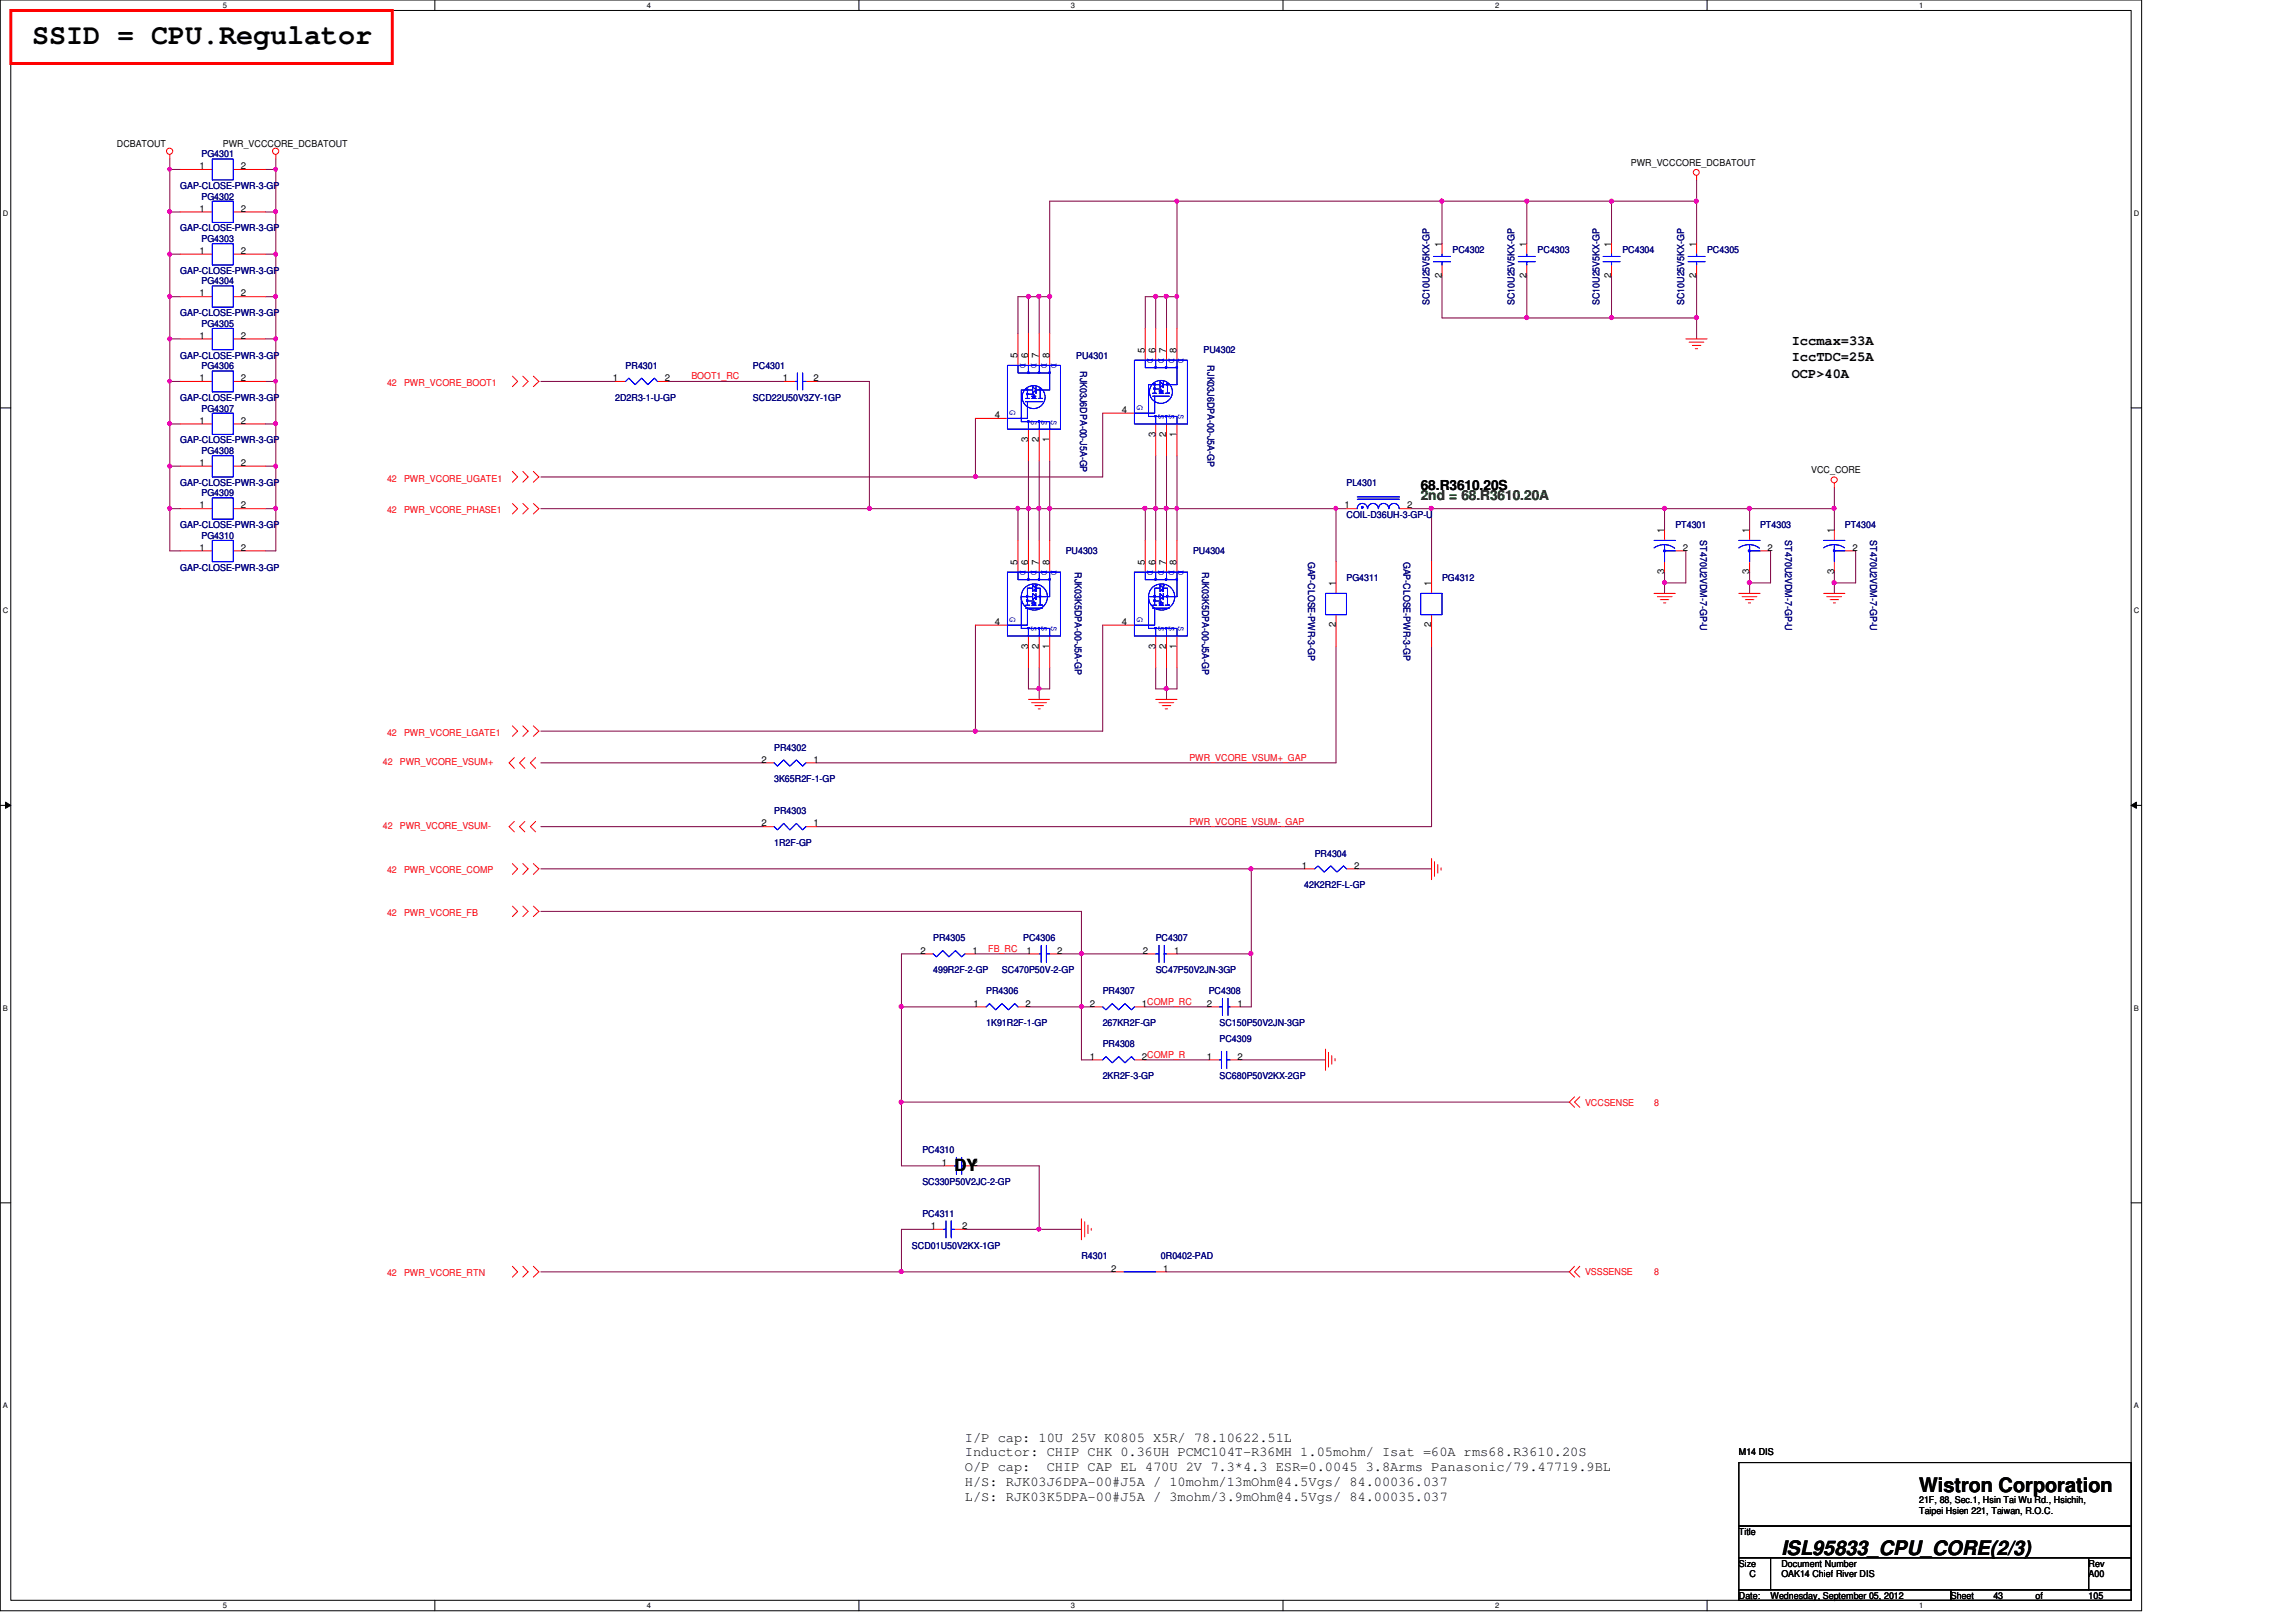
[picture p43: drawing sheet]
<svg xmlns="http://www.w3.org/2000/svg" width="297mm" height="210mm" viewBox="0 0 297 210" stroke-linecap="round" stroke-linejoin="round" font-family="sans-serif">
<defs><g id="words">
<text font-size="3.7" x="4.1" y="5.8">SSID = CPU.Regulator</text>
<g font-size="2.6">
<text x="248.3" y="193">Wistron Corporation</text>
<text x="230.5" y="201.2">ISL95833_CPU_CORE(2/3)</text>
</g>
<text font-size="2.2" x="123.5" y="151.5">DY</text>
<g font-size="1.8">
<text x="231.8" y="44.7">Iccmax=33A</text>
<text x="231.8" y="46.8">IccTDC=25A</text>
<text x="231.8" y="48.9">OCP&gt;40A</text>
<text x="183.8" y="63.4">68.R3610.20S</text>
<text x="124.8" y="186.6">I/P cap: 10U 25V K0805 X5R/ 78.10622.51L</text>
<text x="124.8" y="188.5">Inductor: CHIP CHK 0.36UH PCMC104T-R36MH 1.05mohm/ Isat =60A rms68.R3610.20S</text>
<text x="124.8" y="190.4">O/P cap:</text>
<text x="135.4" y="190.4">CHIP CAP EL 470U 2V 7.3*4.3 ESR=0.0045 3.8Arms Panasonic/79.47719.9BL</text>
<text x="124.8" y="192.3">H/S: RJK03J6DPA-00#J5A / 10mohm/13mOhm@4.5Vgs/ 84.00036.037</text>
<text x="124.8" y="194.2">L/S: RJK03K5DPA-00#J5A / 3mohm/3.9mOhm@4.5Vgs/ 84.00035.037</text>
</g>
<text font-size="1.8" fill="#008000" x="183.8" y="64.7">2nd = 68.R3610.20A</text>
<g font-size="1.2">
<text x="15.1" y="19">DCBATOUT</text>
<text x="25.8" y="21.9">1</text>
<text x="28.8" y="19">PWR_VCCCORE_DCBATOUT</text>
<text x="31.2" y="21.9">2</text>
<text x="211" y="21.4">PWR_VCCCORE_DCBATOUT</text>
<text x="25.8" y="27.4">1</text>
<text x="31.2" y="27.4">2</text>
<text x="25.8" y="32.9">1</text>
<text x="31.2" y="32.9">2</text>
<text x="186.5" y="35.9" transform="rotate(-90 186.5 35.9)">2</text>
<text x="186.5" y="31.9" transform="rotate(-90 186.5 31.9)">1</text>
<text x="197.5" y="35.9" transform="rotate(-90 197.5 35.9)">2</text>
<text x="197.5" y="31.9" transform="rotate(-90 197.5 31.9)">1</text>
<text x="208.4" y="35.9" transform="rotate(-90 208.4 35.9)">2</text>
<text x="208.4" y="31.9" transform="rotate(-90 208.4 31.9)">1</text>
<text x="219.5" y="35.9" transform="rotate(-90 219.5 35.9)">2</text>
<text x="219.5" y="31.9" transform="rotate(-90 219.5 31.9)">1</text>
<text x="25.8" y="38.4">1</text>
<text x="31.2" y="38.4">2</text>
<text x="25.8" y="43.8">1</text>
<text x="31.2" y="43.8">2</text>
<text x="131.7" y="46.3" transform="rotate(-90 131.7 46.3)">5</text>
<text x="133" y="46.3" transform="rotate(-90 133 46.3)">6</text>
<text x="134.4" y="46.3" transform="rotate(-90 134.4 46.3)">7</text>
<text x="135.8" y="46.3" transform="rotate(-90 135.8 46.3)">8</text>
<text x="148.1" y="45.6" transform="rotate(-90 148.1 45.6)">5</text>
<text x="149.5" y="45.6" transform="rotate(-90 149.5 45.6)">6</text>
<text x="150.9" y="45.6" transform="rotate(-90 150.9 45.6)">7</text>
<text x="152.2" y="45.6" transform="rotate(-90 152.2 45.6)">8</text>
<text x="25.8" y="49.3">1</text>
<text x="31.2" y="49.3">2</text>
<text x="79.3" y="49.3">1</text>
<text x="86" y="49.3">2</text>
<text x="101.3" y="49.3">1</text>
<text x="105.2" y="49.3">2</text>
<text x="145.1" y="53.4">4</text>
<text x="25.8" y="54.8">1</text>
<text x="31.2" y="54.8">2</text>
<text x="128.7" y="54.1">4</text>
<text x="133" y="57.2" transform="rotate(-90 133 57.2)">3</text>
<text x="134.4" y="57.2" transform="rotate(-90 134.4 57.2)">2</text>
<text x="135.8" y="57.2" transform="rotate(-90 135.8 57.2)">1</text>
<text x="149.5" y="56.5" transform="rotate(-90 149.5 56.5)">3</text>
<text x="150.9" y="56.5" transform="rotate(-90 150.9 56.5)">2</text>
<text x="152.2" y="56.5" transform="rotate(-90 152.2 56.5)">1</text>
<text x="25.8" y="60.3">1</text>
<text x="25.8" y="65.8">1</text>
<text x="31.2" y="60.3">2</text>
<text x="31.2" y="65.8">2</text>
<text x="173.9" y="65.8">1</text>
<text x="182" y="65.8">2</text>
<text x="234.3" y="61.2">VCC_CORE</text>
<text x="25.8" y="71.2">1</text>
<text x="31.2" y="71.2">2</text>
<text x="215.3" y="69" transform="rotate(-90 215.3 69)">1</text>
<text x="217.7" y="71.2">2</text>
<text x="226.3" y="69" transform="rotate(-90 226.3 69)">1</text>
<text x="228.7" y="71.2">2</text>
<text x="237.3" y="69" transform="rotate(-90 237.3 69)">1</text>
<text x="239.6" y="71.2">2</text>
<text x="131.7" y="73.1" transform="rotate(-90 131.7 73.1)">5</text>
<text x="133" y="73.1" transform="rotate(-90 133 73.1)">6</text>
<text x="134.4" y="73.1" transform="rotate(-90 134.4 73.1)">7</text>
<text x="135.8" y="73.1" transform="rotate(-90 135.8 73.1)">8</text>
<text x="148.1" y="73.1" transform="rotate(-90 148.1 73.1)">5</text>
<text x="149.5" y="73.1" transform="rotate(-90 149.5 73.1)">6</text>
<text x="150.9" y="73.1" transform="rotate(-90 150.9 73.1)">7</text>
<text x="152.2" y="73.1" transform="rotate(-90 152.2 73.1)">8</text>
<text x="172.8" y="75.8" transform="rotate(-90 172.8 75.8)">1</text>
<text x="185.2" y="75.8" transform="rotate(-90 185.2 75.8)">1</text>
<text x="215.3" y="74.3" transform="rotate(-90 215.3 74.3)">3</text>
<text x="226.3" y="74.3" transform="rotate(-90 226.3 74.3)">3</text>
<text x="237.3" y="74.3" transform="rotate(-90 237.3 74.3)">3</text>
<text x="128.7" y="80.9">4</text>
<text x="133" y="83.9" transform="rotate(-90 133 83.9)">3</text>
<text x="134.4" y="83.9" transform="rotate(-90 134.4 83.9)">2</text>
<text x="135.8" y="83.9" transform="rotate(-90 135.8 83.9)">1</text>
<text x="145.1" y="80.9">4</text>
<text x="149.5" y="83.9" transform="rotate(-90 149.5 83.9)">3</text>
<text x="150.9" y="83.9" transform="rotate(-90 150.9 83.9)">2</text>
<text x="152.2" y="83.9" transform="rotate(-90 152.2 83.9)">1</text>
<text x="172.8" y="81.2" transform="rotate(-90 172.8 81.2)">2</text>
<text x="185.2" y="81.2" transform="rotate(-90 185.2 81.2)">2</text>
<text x="98.5" y="98.7">2</text>
<text x="105.2" y="98.7">1</text>
<text x="98.5" y="106.9">2</text>
<text x="105.2" y="106.9">1</text>
<text x="168.4" y="112.4">1</text>
<text x="175.2" y="112.4">2</text>
<text x="119.1" y="123.4">2</text>
<text x="125.8" y="123.4">1</text>
<text x="132.8" y="123.4">1</text>
<text x="136.8" y="123.4">2</text>
<text x="147.9" y="123.4">2</text>
<text x="151.9" y="123.4">1</text>
<text x="125.9" y="130.3">1</text>
<text x="132.7" y="130.3">2</text>
<text x="141" y="130.3">2</text>
<text x="147.7" y="130.3">1COMP_RC</text>
<text x="156.1" y="130.3">2</text>
<text x="160.1" y="130.3">1</text>
<text x="141" y="137.1">1</text>
<text x="147.7" y="137.1">2COMP_R</text>
<text x="156.1" y="137.1">1</text>
<text x="160.1" y="137.1">2</text>
<text x="121.8" y="150.8">1</text>
<text x="125.8" y="150.8">2</text>
<text x="120.4" y="159">1</text>
<text x="124.5" y="159">2</text>
<text x="143.8" y="164.5">2</text>
<text x="150.5" y="164.5">1</text>
<text x="225" y="188.3">M14 DIS</text>
<text x="248.3" y="194.5">21F, 88, Sec.1, Hsin Tai Wu Rd., Hsichih,</text>
<text x="248.3" y="196">Taipei Hsien 221, Taiwan, R.O.C.</text>
<text x="225" y="198.6">Title</text>
<text x="225" y="202.7">Size</text>
<text x="230.5" y="202.7">Document Number</text>
<text x="270.2" y="202.7">Rev</text>
<text x="225" y="206.9">Date:</text>
<text x="226.4" y="204.1">C</text>
<text x="229.1" y="206.9">Wednesday, September 05, 2012</text>
<text x="230.5" y="204.1">OAK14 Chief River DIS</text>
<text x="252.4" y="206.9">Sheet</text>
<text x="257.9" y="206.9">43</text>
<text x="263.4" y="206.9">of</text>
<text x="270.2" y="204.1">A00</text>
<text x="270.2" y="206.9">105</text>
</g>
<g font-size="1.2" fill="#000080">
<text x="26.1" y="20.3">PG4301</text>
<text x="23.3" y="29.9">GAP-CLOSE-PWR-3-GP</text>
<text x="23.3" y="24.4">GAP-CLOSE-PWR-3-GP</text>
<text x="26.1" y="25.8">PG4302</text>
<text x="23.3" y="35.4">GAP-CLOSE-PWR-3-GP</text>
<text x="26.1" y="31.3">PG4303</text>
<text x="187.9" y="32.7">PC4302</text>
<text x="198.9" y="32.7">PC4303</text>
<text x="209.9" y="32.7">PC4304</text>
<text x="220.8" y="32.7">PC4305</text>
<text x="23.3" y="40.9">GAP-CLOSE-PWR-3-GP</text>
<text x="26.1" y="36.8">PG4304</text>
<text x="185" y="39.5" transform="rotate(-90 185 39.5)">SC10U25V5KX-GP</text>
<text x="195.9" y="39.5" transform="rotate(-90 195.9 39.5)">SC10U25V5KX-GP</text>
<text x="206.9" y="39.5" transform="rotate(-90 206.9 39.5)">SC10U25V5KX-GP</text>
<text x="217.9" y="39.5" transform="rotate(-90 217.9 39.5)">SC10U25V5KX-GP</text>
<text x="23.3" y="46.4">GAP-CLOSE-PWR-3-GP</text>
<text x="26.1" y="42.3">PG4305</text>
<text x="26.1" y="47.8">PG4306</text>
<text x="80.9" y="47.8">PR4301</text>
<text x="97.4" y="47.8">PC4301</text>
<text x="139.2" y="46.4">PU4301</text>
<text x="155.7" y="45.7">PU4302</text>
<text x="156.2" y="47.3" transform="rotate(90 156.2 47.3)">RJK03J6DPA-00-J5A-GP</text>
<text x="23.3" y="51.9">GAP-CLOSE-PWR-3-GP</text>
<text x="26.1" y="53.3">PG4307</text>
<text x="79.6" y="51.9">2D2R3-1-U-GP</text>
<text x="97.4" y="51.9">SCD22U50V3ZY-1GP</text>
<text x="139.7" y="48" transform="rotate(90 139.7 48)">RJK03J6DPA-00-J5A-GP</text>
<text x="23.3" y="57.4">GAP-CLOSE-PWR-3-GP</text>
<text x="26.1" y="58.7">PG4308</text>
<text x="23.3" y="62.9">GAP-CLOSE-PWR-3-GP</text>
<text x="26.1" y="64.2">PG4309</text>
<text x="174.2" y="62.9">PL4301</text>
<text x="23.3" y="68.3">GAP-CLOSE-PWR-3-GP</text>
<text x="26.1" y="69.7">PG4310</text>
<text x="137.9" y="71.8">PU4303</text>
<text x="154.3" y="71.8">PU4304</text>
<text x="174.2" y="67">COIL-D36UH-3-GP-U</text>
<text x="216.7" y="68.3">PT4301</text>
<text x="220" y="69.9" transform="rotate(90 220 69.9)">ST470U2VDM-7-GP-U</text>
<text x="227.7" y="68.3">PT4303</text>
<text x="231" y="69.9" transform="rotate(90 231 69.9)">ST470U2VDM-7-GP-U</text>
<text x="238.7" y="68.3">PT4304</text>
<text x="241.9" y="69.9" transform="rotate(90 241.9 69.9)">ST470U2VDM-7-GP-U</text>
<text x="23.3" y="73.8">GAP-CLOSE-PWR-3-GP</text>
<text x="139.1" y="74" transform="rotate(90 139.1 74)">RJK03K5DPA-00-J5A-GP</text>
<text x="155.5" y="74" transform="rotate(90 155.5 74)">RJK03K5DPA-00-J5A-GP</text>
<text x="169.2" y="72.7" transform="rotate(90 169.2 72.7)">GAP-CLOSE-PWR-3-GP</text>
<text x="174.2" y="75.2">PG4311</text>
<text x="181.6" y="72.7" transform="rotate(90 181.6 72.7)">GAP-CLOSE-PWR-3-GP</text>
<text x="186.6" y="75.2">PG4312</text>
<text x="100.2" y="97.2">PR4302</text>
<text x="100.2" y="101.3">3K65R2F-1-GP</text>
<text x="100.2" y="105.4">PR4303</text>
<text x="100.2" y="109.5">1R2F-GP</text>
<text x="170.1" y="110.9">PR4304</text>
<text x="168.7" y="115">42K2R2F-L-GP</text>
<text x="120.7" y="121.8">PR4305</text>
<text x="120.7" y="125.9">499R2F-2-GP</text>
<text x="129.6" y="125.9">SC470P50V-2-GP</text>
<text x="132.4" y="121.8">PC4306</text>
<text x="149.5" y="121.8">PC4307</text>
<text x="149.5" y="125.9">SC47P50V2JN-3GP</text>
<text x="127.6" y="128.7">PR4306</text>
<text x="142.7" y="128.7">PR4307</text>
<text x="156.4" y="128.7">PC4308</text>
<text x="127.6" y="132.8">1K91R2F-1-GP</text>
<text x="142.7" y="135.6">PR4308</text>
<text x="142.7" y="132.8">267KR2F-GP</text>
<text x="157.8" y="134.9">PC4309</text>
<text x="157.8" y="132.8">SC150P50V2JN-3GP</text>
<text x="142.7" y="139.7">2KR2F-3-GP</text>
<text x="157.8" y="139.7">SC680P50V2KX-2GP</text>
<text x="119.3" y="149.3">PC4310</text>
<text x="119.3" y="153.4">SC330P50V2JC-2-GP</text>
<text x="118" y="161.6">SCD01U50V2KX-1GP</text>
<text x="119.3" y="157.5">PC4311</text>
<text x="139.9" y="163">R4301</text>
<text x="150.2" y="163">0R0402-PAD</text>
</g>
<g font-size="1.2" fill="#00f">
<text x="132" y="47" transform="rotate(90 132 47)">D</text>
<text x="133.4" y="47" transform="rotate(90 133.4 47)">D</text>
<text x="134.7" y="47" transform="rotate(90 134.7 47)">D</text>
<text x="136" y="47" transform="rotate(90 136 47)">D</text>
<text x="148.5" y="46.4" transform="rotate(90 148.5 46.4)">D</text>
<text x="149.9" y="46.4" transform="rotate(90 149.9 46.4)">D</text>
<text x="151.2" y="46.4" transform="rotate(90 151.2 46.4)">D</text>
<text x="152.4" y="46.4" transform="rotate(90 152.4 46.4)">D</text>
<text x="130.6" y="53" transform="rotate(90 130.6 53)">G</text>
<text x="147.1" y="52.4" transform="rotate(90 147.1 52.4)">G</text>
<text x="149.9" y="53.6" transform="rotate(90 149.9 53.6)">S</text>
<text x="151.2" y="53.6" transform="rotate(90 151.2 53.6)">S</text>
<text x="152.4" y="53.6" transform="rotate(90 152.4 53.6)">S</text>
<text x="133.4" y="54.3" transform="rotate(90 133.4 54.3)">S</text>
<text x="134.7" y="54.3" transform="rotate(90 134.7 54.3)">S</text>
<text x="136" y="54.3" transform="rotate(90 136 54.3)">S</text>
<text x="132" y="73.8" transform="rotate(90 132 73.8)">D</text>
<text x="133.4" y="73.8" transform="rotate(90 133.4 73.8)">D</text>
<text x="134.7" y="73.8" transform="rotate(90 134.7 73.8)">D</text>
<text x="136" y="73.8" transform="rotate(90 136 73.8)">D</text>
<text x="148.5" y="73.8" transform="rotate(90 148.5 73.8)">D</text>
<text x="149.9" y="73.8" transform="rotate(90 149.9 73.8)">D</text>
<text x="151.2" y="73.8" transform="rotate(90 151.2 73.8)">D</text>
<text x="152.4" y="73.8" transform="rotate(90 152.4 73.8)">D</text>
<text x="130.6" y="79.8" transform="rotate(90 130.6 79.8)">G</text>
<text x="133.4" y="81" transform="rotate(90 133.4 81)">S</text>
<text x="134.7" y="81" transform="rotate(90 134.7 81)">S</text>
<text x="136" y="81" transform="rotate(90 136 81)">S</text>
<text x="147.1" y="79.8" transform="rotate(90 147.1 79.8)">G</text>
<text x="149.9" y="81" transform="rotate(90 149.9 81)">S</text>
<text x="151.2" y="81" transform="rotate(90 151.2 81)">S</text>
<text x="152.4" y="81" transform="rotate(90 152.4 81)">S</text>
</g>
<g font-size="1.2" fill="#f00">
<text x="50.1" y="50">42</text>
<text x="52.3" y="50">PWR_VCORE_BOOT1</text>
<text x="89.4" y="49.1">BOOT1_RC</text>
<text x="50.1" y="62.3">42</text>
<text x="52.3" y="62.3">PWR_VCORE_UGATE1</text>
<text x="50.1" y="66.4">42</text>
<text x="52.3" y="66.4">PWR_VCORE_PHASE1</text>
<text x="50.1" y="95.2">42</text>
<text x="52.3" y="95.2">PWR_VCORE_LGATE1</text>
<text x="49.5" y="99.1">42</text>
<text x="51.7" y="99.1">PWR_VCORE_VSUM+</text>
<text x="153.9" y="98.5">PWR_VCORE_VSUM+_GAP</text>
<text x="49.5" y="107.3">42</text>
<text x="51.7" y="107.3">PWR_VCORE_VSUM-</text>
<text x="153.9" y="106.7">PWR_VCORE_VSUM-_GAP</text>
<text x="50.1" y="113">42</text>
<text x="52.3" y="113">PWR_VCORE_COMP</text>
<text x="50.1" y="118.5">42</text>
<text x="52.3" y="118.5">PWR_VCORE_FB</text>
<text x="127.8" y="123.2">FB_RC</text>
<text x="205.1" y="143.1">VCCSENSE</text>
<text x="214" y="143.1">8</text>
<text x="50.1" y="165.2">42</text>
<text x="52.3" y="165.2">PWR_VCORE_RTN</text>
<text x="205.1" y="165">VSSSENSE</text>
<text x="214" y="165">8</text>
</g>
<g font-size="1">
<text x="28.8" y="1">5</text>
<text x="83.7" y="1">4</text>
<text x="138.6" y="1">3</text>
<text x="193.4" y="1">2</text>
<text x="248.3" y="1">1</text>
<text x=".4" y="27.9">D</text>
<text x="276.1" y="27.9">D</text>
<text x=".4" y="79.4">C</text>
<text x="276.1" y="79.4">C</text>
<text x=".4" y="130.8">B</text>
<text x="276.1" y="130.8">B</text>
<text x=".4" y="182.2">A</text>
<text x="276.1" y="182.2">A</text>
<text x="28.8" y="208.1">5</text>
<text x="83.7" y="208.1">4</text>
<text x="138.6" y="208.1">3</text>
<text x="193.4" y="208.1">2</text>
<text x="248.3" y="208.1">1</text>
</g>
</g></defs>
<path d="M0 0h277.1v208.4h-277.1zM1.4 1.4h274.3v205.7h-274.3z" fill="none" stroke="#000" stroke-width=".13"/>
<g fill="#fff">
<path d="M28.8 .1h.6v1.1h-.6z"/>
<path d="M28.8 207.2h.6v1.1h-.6z"/>
</g>
<path d="M56.3 0v1.4M56.3 207.1v1.3" fill="none" stroke="#000" stroke-width=".13"/>
<g fill="#fff">
<path d="M83.7 .1h.5v1.1h-.5z"/>
<path d="M83.7 207.2h.5v1.1h-.5z"/>
</g>
<path d="M111.1 0v1.4M111.1 207.1v1.3" fill="none" stroke="#000" stroke-width=".13"/>
<g fill="#fff">
<path d="M138.6 .1h.5v1.1h-.5z"/>
<path d="M138.6 207.2h.5v1.1h-.5z"/>
</g>
<path d="M166 0v1.4M166 207.1v1.3" fill="none" stroke="#000" stroke-width=".13"/>
<g fill="#fff">
<path d="M193.4 .1h.6v1.1h-.6z"/>
<path d="M193.4 207.2h.6v1.1h-.6z"/>
</g>
<path d="M220.8 0v1.4M220.8 207.1v1.3" fill="none" stroke="#000" stroke-width=".13"/>
<g fill="#fff">
<path d="M248.3 .1h.5v1.1h-.5z"/>
<path d="M248.3 207.2h.5v1.1h-.5z"/>
<path d="M.4 27.1h.7v1.1h-.7z"/>
<path d="M276.1 27.1h.7v1.1h-.7z"/>
<path d="M.4 78.5h.7v1.1h-.7z"/>
<path d="M276.1 78.5h.7v1.1h-.7z"/>
</g>
<path d="M0 52.8h1.4M275.7 52.8h1.4" fill="none" stroke="#000" stroke-width=".13"/>
<g fill="#fff">
<path d="M.4 129.9h.6v1.1h-.6z"/>
<path d="M276.1 129.9h.6v1.1h-.6z"/>
</g>
<path d="M0 104.2h1.4M.7 103.8l.7 .4-.7 .4zM275.7 104.2l.7-.4v.8zM275.7 104.2h1.4" fill="none" stroke="#000" stroke-width=".13"/>
<path d="M.7 103.8l.7 .4-.7 .4zM275.7 104.2l.7-.4v.8z" fill="#000"/>
<g fill="#fff">
<path d="M.4 181.4h.6v1.1h-.6z"/>
<path d="M276.1 181.4h.6v1.1h-.6z"/>
</g>
<path d="M0 155.7h1.4M275.7 155.7h1.4" fill="none" stroke="#000" stroke-width=".13"/>
<path d="M185.2 65.8v6.9" fill="none" stroke="#800040" stroke-width=".13"/>
<circle cx="185.2" cy="65.8" r=".26" fill="#f0f"/>
<circle cx="185.2" cy="65.8" r=".26" fill="none" stroke="#f0f" stroke-width=".13"/>
<path d="M35.7 54.9v5.4M105.6 49.4h6.9M35.7 65.8v5.5h-1.4M182.5 65.8h2.7M185.2 83.7v23.3" fill="none" stroke="#800040" stroke-width=".13"/>
<path d="M35.5 54.6h.1l.3 .1-.1 .3-.2 .1-.1-.1z" fill-rule="evenodd" fill="#f0f"/>
<path d="M35.5 54.6h.1l.3 .1-.1 .3-.2 .1-.1-.1z" fill="none" stroke="#f0f" stroke-width=".13"/>
<path d="M35.7 20.6v1.3M35.7 43.9v5.5M34.3 60.3h1.4" fill="none" stroke="#800040" stroke-width=".13"/>
<path d="M35.5 43.7l.1-.1 .3 .1-.1 .3-.2 .1-.1-.1z" fill-rule="evenodd" fill="#f0f"/>
<path d="M35.5 43.7l.1-.1 .3 .1-.1 .3-.2 .1-.1-.1z" fill="none" stroke="#f0f" stroke-width=".13"/>
<path d="M34.3 38.4h1.4M35.7 21.9v5.5M34.3 43.9h1.4M34.3 49.4h1.4" fill="none" stroke="#800040" stroke-width=".13"/>
<path d="M35.5 21.7h.3l.1 .2-.1 .2h-.2h-.1z" fill-rule="evenodd" fill="#f0f"/>
<path d="M35.5 21.7h.3l.1 .2-.1 .2h-.2h-.1z" fill="none" stroke="#f0f" stroke-width=".13"/>
<path d="M34.3 21.9h1.4M35.7 27.4v5.5" fill="none" stroke="#800040" stroke-width=".13"/>
<path d="M35.5 27.2l.1-.1 .3 .1-.1 .4h-.2h-.1z" fill-rule="evenodd" fill="#f0f"/>
<path d="M35.5 27.2l.1-.1 .3 .1-.1 .4h-.2h-.1z" fill="none" stroke="#f0f" stroke-width=".13"/>
<path d="M35.7 32.9v5.5" fill="none" stroke="#800040" stroke-width=".13"/>
<path d="M35.5 32.7l.1-.1 .3 .2-.1 .3h-.2h-.1z" fill-rule="evenodd" fill="#f0f"/>
<path d="M35.5 32.7l.1-.1 .3 .2-.1 .3h-.2h-.1z" fill="none" stroke="#f0f" stroke-width=".13"/>
<path d="M34.3 27.4h1.4M35.7 38.4v5.5" fill="none" stroke="#800040" stroke-width=".13"/>
<path d="M35.5 38.2l.1-.1 .3 .1-.1 .3-.2 .1-.1-.1z" fill-rule="evenodd" fill="#f0f"/>
<path d="M35.5 38.2l.1-.1 .3 .1-.1 .3-.2 .1-.1-.1z" fill="none" stroke="#f0f" stroke-width=".13"/>
<path d="M34.3 32.9h1.4M35.7 60.3v5.5" fill="none" stroke="#800040" stroke-width=".13"/>
<path d="M35.5 65.6l.1-.1 .3 .1-.1 .4h-.2h-.1z" fill-rule="evenodd" fill="#f0f"/>
<path d="M35.5 65.6l.1-.1 .3 .1-.1 .4h-.2h-.1z" fill="none" stroke="#f0f" stroke-width=".13"/>
<path d="M35.5 60.1h.1l.3 .1-.1 .3-.2 .1-.1-.1z" fill-rule="evenodd" fill="#f0f"/>
<path d="M35.5 60.1h.1l.3 .1-.1 .3-.2 .1-.1-.1z" fill="none" stroke="#f0f" stroke-width=".13"/>
<path d="M35.7 49.4v5.5M34.3 65.8h1.4" fill="none" stroke="#800040" stroke-width=".13"/>
<path d="M35.5 49.2h.3l.1 .1-.1 .2-.2 .1-.1-.1z" fill-rule="evenodd" fill="#f0f"/>
<path d="M35.5 49.2h.3l.1 .1-.1 .2-.2 .1-.1-.1z" fill="none" stroke="#f0f" stroke-width=".13"/>
<path d="M34.3 54.9h1.4M185.2 65.8h30.1" fill="none" stroke="#800040" stroke-width=".13"/>
<circle cx="215.3" cy="65.8" r=".26" fill="#f0f"/>
<circle cx="215.3" cy="65.8" r=".26" fill="none" stroke="#f0f" stroke-width=".13"/>
<path d="M126.2 94.6h16.5" fill="none" stroke="#800040" stroke-width=".13"/>
<circle cx="126.2" cy="94.6" r=".26" fill="#f0f"/>
<circle cx="126.2" cy="94.6" r=".26" fill="none" stroke="#f0f" stroke-width=".13"/>
<path d="M197.5 26v5.5M134.4 150.9v8.2M70 164.6h46.6" fill="none" stroke="#800040" stroke-width=".13"/>
<circle cx="197.5" cy="26" r=".26" fill="#f0f"/>
<circle cx="197.5" cy="26" r=".26" fill="none" stroke="#f0f" stroke-width=".13"/>
<path d="M197.5 35.6v5.5h11" fill="none" stroke="#800040" stroke-width=".13"/>
<circle cx="208.5" cy="41.1" r=".26" fill="#f0f"/>
<circle cx="208.5" cy="41.1" r=".26" fill="none" stroke="#f0f" stroke-width=".13"/>
<path d="M186.6 26h10.9" fill="none" stroke="#800040" stroke-width=".13"/>
<path d="M186.4 25.8h.1l.2 .1v.3l-.2 .1-.1-.1z" fill-rule="evenodd" fill="#f0f"/>
<path d="M186.4 25.8h.1l.2 .1v.3l-.2 .1-.1-.1z" fill="none" stroke="#f0f" stroke-width=".13"/>
<path d="M133 59.6v6.2M126.2 80.9v13.7h-56.2" fill="none" stroke="#800040" stroke-width=".13"/>
<circle cx="133" cy="65.8" r=".26" fill="#f0f"/>
<circle cx="133" cy="65.8" r=".26" fill="none" stroke="#f0f" stroke-width=".13"/>
<path d="M134.4 59.6v6.2" fill="none" stroke="#800040" stroke-width=".13"/>
<circle cx="134.4" cy="65.8" r=".26" fill="#f0f"/>
<circle cx="134.4" cy="65.8" r=".26" fill="none" stroke="#f0f" stroke-width=".13"/>
<path d="M116.6 159.1v5.5" fill="none" stroke="#800040" stroke-width=".13"/>
<circle cx="116.6" cy="164.6" r=".26" fill="#f0f"/>
<circle cx="116.6" cy="164.6" r=".26" fill="none" stroke="#f0f" stroke-width=".13"/>
<path d="M135.8 59.6v6.2M133 86.4v2.8M135.8 86.4v2.8h-1.4v1.3M70 117.9h69.9M70 107h28.8M148.2 137.2h8.2" fill="none" stroke="#800040" stroke-width=".13"/>
<circle cx="134.4" cy="89.1" r=".26" fill="#f0f"/>
<circle cx="134.4" cy="89.1" r=".26" fill="none" stroke="#f0f" stroke-width=".13"/>
<path d="M149.5 59v6.8h1.4M70 65.8h42.5M134.4 65.8h1.4M139.9 117.9v5.5h-2.7M160.5 130.3h1.4" fill="none" stroke="#800040" stroke-width=".13"/>
<circle cx="149.5" cy="65.8" r=".26" fill="#f0f"/>
<circle cx="149.5" cy="65.8" r=".26" fill="none" stroke="#f0f" stroke-width=".13"/>
<path d="M126.2 61.7h16.5" fill="none" stroke="#800040" stroke-width=".13"/>
<circle cx="126.2" cy="61.7" r=".26" fill="#f0f"/>
<circle cx="126.2" cy="61.7" r=".26" fill="none" stroke="#f0f" stroke-width=".13"/>
<path d="M219.5 26h-11v5.5" fill="none" stroke="#800040" stroke-width=".13"/>
<circle cx="208.5" cy="26" r=".26" fill="#f0f"/>
<circle cx="208.5" cy="26" r=".26" fill="none" stroke="#f0f" stroke-width=".13"/>
<path d="M142.7 53.5v8.2M149.5 86.4v2.8h1.4v-2.8M152.3 86.4v2.8" fill="none" stroke="#800040" stroke-width=".13"/>
<circle cx="150.9" cy="89.1" r=".26" fill="#f0f"/>
<circle cx="150.9" cy="89.1" r=".26" fill="none" stroke="#f0f" stroke-width=".13"/>
<path d="M208.5 35.6v5.5M150.9 59v6.8M152.3 89.2h-1.4v1.3M126.2 123.4h6.8" fill="none" stroke="#800040" stroke-width=".13"/>
<circle cx="150.9" cy="65.8" r=".26" fill="#f0f"/>
<circle cx="150.9" cy="65.8" r=".26" fill="none" stroke="#f0f" stroke-width=".13"/>
<path d="M152.3 59v6.8" fill="none" stroke="#800040" stroke-width=".13"/>
<path d="M152.1 65.6l.1-.1 .2 .1v.4h-.2h-.1z" fill-rule="evenodd" fill="#f0f"/>
<path d="M152.1 65.6l.1-.1 .2 .1v.4h-.2h-.1z" fill="none" stroke="#f0f" stroke-width=".13"/>
<path d="M219.5 35.6v5.5M148.2 65.8h1.3M150.9 65.8h1.4" fill="none" stroke="#800040" stroke-width=".13"/>
<circle cx="148.1" cy="65.8" r=".26" fill="#f0f"/>
<circle cx="148.1" cy="65.8" r=".26" fill="none" stroke="#f0f" stroke-width=".13"/>
<path d="M208.5 41.1h11M133 65.8h1.4" fill="none" stroke="#800040" stroke-width=".13"/>
<circle cx="219.5" cy="41.1" r=".26" fill="#f0f"/>
<circle cx="219.5" cy="41.1" r=".26" fill="none" stroke="#f0f" stroke-width=".13"/>
<path d="M161.9 112.4h6.8M116.6 123.4v6.9" fill="none" stroke="#800040" stroke-width=".13"/>
<circle cx="161.8" cy="112.4" r=".26" fill="#f0f"/>
<circle cx="161.8" cy="112.4" r=".26" fill="none" stroke="#f0f" stroke-width=".13"/>
<path d="M219.5 41.1v2.8M172.8 65.8h1.4M160.5 137.2h11" fill="none" stroke="#800040" stroke-width=".13"/>
<path d="M172.6 65.6l.2-.1 .2 .1v.4h-.2h-.2z" fill-rule="evenodd" fill="#f0f"/>
<path d="M172.6 65.6l.2-.1 .2 .1v.4h-.2h-.2z" fill="none" stroke="#f0f" stroke-width=".13"/>
<path d="M237.3 65.8v2.8" fill="none" stroke="#800040" stroke-width=".13"/>
<circle cx="237.3" cy="65.8" r=".26" fill="#f0f"/>
<circle cx="237.3" cy="65.8" r=".26" fill="none" stroke="#f0f" stroke-width=".13"/>
<path d="M240.1 71.3v4.1h-2.8v1.4M116.6 142.6v8.3" fill="none" stroke="#800040" stroke-width=".13"/>
<circle cx="237.3" cy="75.4" r=".26" fill="#f0f"/>
<circle cx="237.3" cy="75.4" r=".26" fill="none" stroke="#f0f" stroke-width=".13"/>
<path d="M22 54.9v5.4M22 65.8v5.5h1.3M237.3 74v1.4M105.6 98.7h67.2M116.6 150.9h5.5M126.2 150.9h8.2" fill="none" stroke="#800040" stroke-width=".13"/>
<path d="M21.8 60.1h.1l.2 .1v.3l-.2 .1-.1-.1z" fill-rule="evenodd" fill="#f0f"/>
<path d="M21.8 60.1h.1l.2 .1v.3l-.2 .1-.1-.1z" fill="none" stroke="#f0f" stroke-width=".13"/>
<path d="M21.8 54.6h.1l.2 .1v.3l-.2 .1-.1-.1z" fill-rule="evenodd" fill="#f0f"/>
<path d="M21.8 54.6h.1l.2 .1v.3l-.2 .1-.1-.1z" fill="none" stroke="#f0f" stroke-width=".13"/>
<path d="M22 21.9v5.5h1.3M22 32.9h1.3M22 38.4h1.3M22 60.3h1.3" fill="none" stroke="#800040" stroke-width=".13"/>
<path d="M21.8 21.7h.3l.1 .2-.1 .2h-.2h-.1z" fill-rule="evenodd" fill="#f0f"/>
<path d="M21.8 21.7h.3l.1 .2-.1 .2h-.2h-.1z" fill="none" stroke="#f0f" stroke-width=".13"/>
<path d="M22 20.6v1.3h1.3M22 27.4v5.5M22 43.9v5.5" fill="none" stroke="#800040" stroke-width=".13"/>
<path d="M21.8 27.2l.1-.1 .2 .1v.4h-.2h-.1z" fill-rule="evenodd" fill="#f0f"/>
<path d="M21.8 27.2l.1-.1 .2 .1v.4h-.2h-.1z" fill="none" stroke="#f0f" stroke-width=".13"/>
<path d="M22 43.9h1.3" fill="none" stroke="#800040" stroke-width=".13"/>
<path d="M21.8 43.7l.1-.1 .2 .1v.3l-.2 .1-.1-.1z" fill-rule="evenodd" fill="#f0f"/>
<path d="M21.8 43.7l.1-.1 .2 .1v.3l-.2 .1-.1-.1z" fill="none" stroke="#f0f" stroke-width=".13"/>
<path d="M22 32.9v5.5M22 49.4h1.3" fill="none" stroke="#800040" stroke-width=".13"/>
<path d="M21.8 32.7l.1-.1 .2 .2v.3h-.2h-.1z" fill-rule="evenodd" fill="#f0f"/>
<path d="M21.8 32.7l.1-.1 .2 .2v.3h-.2h-.1z" fill="none" stroke="#f0f" stroke-width=".13"/>
<path d="M22 38.4v5.5" fill="none" stroke="#800040" stroke-width=".13"/>
<path d="M21.8 38.2l.1-.1 .2 .1v.3l-.2 .1-.1-.1z" fill-rule="evenodd" fill="#f0f"/>
<path d="M21.8 38.2l.1-.1 .2 .1v.3l-.2 .1-.1-.1z" fill="none" stroke="#f0f" stroke-width=".13"/>
<path d="M226.4 65.8v2.8M237.3 63.1v2.7" fill="none" stroke="#800040" stroke-width=".13"/>
<circle cx="226.3" cy="65.8" r=".26" fill="#f0f"/>
<circle cx="226.3" cy="65.8" r=".26" fill="none" stroke="#f0f" stroke-width=".13"/>
<path d="M229.1 71.3v4.1h-2.7v1.4" fill="none" stroke="#800040" stroke-width=".13"/>
<circle cx="226.3" cy="75.4" r=".26" fill="#f0f"/>
<circle cx="226.3" cy="75.4" r=".26" fill="none" stroke="#f0f" stroke-width=".13"/>
<path d="M22 60.3v5.5M215.3 65.8h11.1M226.4 74v1.4" fill="none" stroke="#800040" stroke-width=".13"/>
<path d="M21.8 65.6l.1-.1 .2 .1v.4h-.2h-.1z" fill-rule="evenodd" fill="#f0f"/>
<path d="M21.8 65.6l.1-.1 .2 .1v.4h-.2h-.1z" fill="none" stroke="#f0f" stroke-width=".13"/>
<path d="M22 49.4v5.5M22 65.8h1.3" fill="none" stroke="#800040" stroke-width=".13"/>
<path d="M21.8 49.2h.3l.1 .1-.1 .2-.2 .1-.1-.1z" fill-rule="evenodd" fill="#f0f"/>
<path d="M21.8 49.2h.3l.1 .1-.1 .2-.2 .1-.1-.1z" fill="none" stroke="#f0f" stroke-width=".13"/>
<path d="M22 54.9h1.3M112.5 65.8h19.2M134.4 159.1h5.5" fill="none" stroke="#800040" stroke-width=".13"/>
<circle cx="134.4" cy="159.1" r=".25" fill="#f0f"/>
<circle cx="134.4" cy="159.1" r=".25" fill="none" stroke="#f0f" stroke-width=".13"/>
<path d="M131.7 65.8h1.3" fill="none" stroke="#800040" stroke-width=".13"/>
<path d="M131.5 65.6l.2-.1 .2 .1-.1 .4h-.1h-.2z" fill-rule="evenodd" fill="#f0f"/>
<path d="M131.5 65.6l.2-.1 .2 .1-.1 .4h-.1h-.2z" fill="none" stroke="#f0f" stroke-width=".13"/>
<path d="M116.6 142.6h86.4" fill="none" stroke="#800040" stroke-width=".13"/>
<circle cx="116.6" cy="142.6" r=".26" fill="#f0f"/>
<circle cx="116.6" cy="142.6" r=".26" fill="none" stroke="#f0f" stroke-width=".13"/>
<path d="M126.2 54.1v7.6M226.4 65.8h10.9M105.6 107h79.6M175.6 112.4h9.6M116.6 123.4h2.7M126.2 130.3h-9.6v12.3M139.9 130.3h1.4M148.2 130.3h8.2M116.6 159.1h4.1M124.8 159.1h9.6" fill="none" stroke="#800040" stroke-width=".13"/>
<circle cx="116.6" cy="130.3" r=".26" fill="#f0f"/>
<circle cx="116.6" cy="130.3" r=".26" fill="none" stroke="#f0f" stroke-width=".13"/>
<path d="M148.2 38.4h1.3M219.5 23.3v2.7M215.3 65.8v2.8M218.1 71.3v4.1h-2.8v1.4M134.4 86.4v2.8h-1.4M70 112.4h91.9" fill="none" stroke="#800040" stroke-width=".13"/>
<circle cx="215.3" cy="75.4" r=".26" fill="#f0f"/>
<circle cx="215.3" cy="75.4" r=".26" fill="none" stroke="#f0f" stroke-width=".13"/>
<path d="M131.7 38.4v4.8M131.7 65.8v4.1M215.3 74v1.4M139.9 123.4v6.9" fill="none" stroke="#800040" stroke-width=".13"/>
<circle cx="139.9" cy="123.4" r=".26" fill="#f0f"/>
<circle cx="139.9" cy="123.4" r=".26" fill="none" stroke="#f0f" stroke-width=".13"/>
<path d="M131.7 38.4h1.3M135.8 38.4v4.8M133 65.8v4.1M133 130.3h6.9M152.3 123.4h9.6" fill="none" stroke="#800040" stroke-width=".13"/>
<circle cx="139.9" cy="130.3" r=".26" fill="#f0f"/>
<circle cx="139.9" cy="130.3" r=".26" fill="none" stroke="#f0f" stroke-width=".13"/>
<path d="M134.4 38.4v4.8M134.4 65.8v4.1" fill="none" stroke="#800040" stroke-width=".13"/>
<circle cx="134.4" cy="38.4" r=".26" fill="#f0f"/>
<circle cx="134.4" cy="38.4" r=".26" fill="none" stroke="#f0f" stroke-width=".13"/>
<path d="M133 38.4v4.8M134.4 38.4h1.4M86.4 49.4h15.1M135.8 65.8v4.1" fill="none" stroke="#800040" stroke-width=".13"/>
<circle cx="133" cy="38.4" r=".26" fill="#f0f"/>
<circle cx="133" cy="38.4" r=".26" fill="none" stroke="#f0f" stroke-width=".13"/>
<path d="M133 38.4h1.4M135.8 65.8h12.4v4.1" fill="none" stroke="#800040" stroke-width=".13"/>
<circle cx="135.8" cy="65.8" r=".26" fill="#f0f"/>
<circle cx="135.8" cy="65.8" r=".26" fill="none" stroke="#f0f" stroke-width=".13"/>
<path d="M148.2 38.4v4.1M149.5 38.4h1.4v4.1M152.3 38.4v4.1M70 49.4h9.6M149.5 65.8v4.1M150.9 65.8v4.1M152.3 65.8v4.1M70 98.7h28.8" fill="none" stroke="#800040" stroke-width=".13"/>
<circle cx="150.9" cy="38.4" r=".26" fill="#f0f"/>
<circle cx="150.9" cy="38.4" r=".26" fill="none" stroke="#f0f" stroke-width=".13"/>
<path d="M150.9 38.4h1.4M161.9 123.4v6.9" fill="none" stroke="#800040" stroke-width=".13"/>
<circle cx="161.8" cy="123.4" r=".26" fill="#f0f"/>
<circle cx="161.8" cy="123.4" r=".26" fill="none" stroke="#f0f" stroke-width=".13"/>
<path d="M149.5 38.4v4.1" fill="none" stroke="#800040" stroke-width=".13"/>
<circle cx="149.5" cy="38.4" r=".26" fill="#f0f"/>
<circle cx="149.5" cy="38.4" r=".26" fill="none" stroke="#f0f" stroke-width=".13"/>
<path d="M135.8 26v12.4" fill="none" stroke="#800040" stroke-width=".13"/>
<circle cx="135.8" cy="38.4" r=".26" fill="#f0f"/>
<circle cx="135.8" cy="38.4" r=".26" fill="none" stroke="#f0f" stroke-width=".13"/>
<path d="M135.8 26h16.5M112.5 49.4v16.4" fill="none" stroke="#800040" stroke-width=".13"/>
<circle cx="112.5" cy="65.8" r=".26" fill="#f0f"/>
<circle cx="112.5" cy="65.8" r=".26" fill="none" stroke="#f0f" stroke-width=".13"/>
<path d="M152.3 26v12.4" fill="none" stroke="#800040" stroke-width=".13"/>
<path d="M152.1 38.2l.1-.1 .2 .1v.3l-.2 .1-.1-.1z" fill-rule="evenodd" fill="#f0f"/>
<path d="M152.1 38.2l.1-.1 .2 .1v.3l-.2 .1-.1-.1z" fill="none" stroke="#f0f" stroke-width=".13"/>
<path d="M197.5 26h11M219.5 26v5.5M161.9 112.4v11M139.9 123.4h8.3M139.9 130.3v6.9h1.4" fill="none" stroke="#800040" stroke-width=".13"/>
<circle cx="219.5" cy="26" r=".26" fill="#f0f"/>
<circle cx="219.5" cy="26" r=".26" fill="none" stroke="#f0f" stroke-width=".13"/>
<path d="M186.6 26v5.5M70 61.7h56.2M152.3 65.8h20.5v6.9M142.7 80.9v13.7M172.8 83.7v15" fill="none" stroke="#800040" stroke-width=".13"/>
<path d="M186.4 25.8h.1l.2 .1v.3l-.2 .1-.1-.1z" fill-rule="evenodd" fill="#f0f"/>
<path d="M186.4 25.8h.1l.2 .1v.3l-.2 .1-.1-.1z" fill="none" stroke="#f0f" stroke-width=".13"/>
<path d="M186.6 35.6v5.5h10.9" fill="none" stroke="#800040" stroke-width=".13"/>
<circle cx="197.5" cy="41.1" r=".26" fill="#f0f"/>
<circle cx="197.5" cy="41.1" r=".26" fill="none" stroke="#f0f" stroke-width=".13"/>
<path d="M152.3 26h34.3" fill="none" stroke="#800040" stroke-width=".13"/>
<path d="M152.1 25.8h.1l.2 .1v.3l-.2 .1-.1-.1z" fill-rule="evenodd" fill="#f0f"/>
<path d="M152.1 25.8h.1l.2 .1v.3l-.2 .1-.1-.1z" fill="none" stroke="#f0f" stroke-width=".13"/>
<path d="M116.6 164.6h27.5M150.9 164.6h52.1" fill="none" stroke="#800040" stroke-width=".13"/>
<g fill="none" stroke="#f00" stroke-width=".13">
<path d="M22 20v.6M23.3 38.4h4.2M30.2 38.4h4.1M35.7 20v.6M219.5 22.7v.6M219.5 31.5v1.4M219.5 34.3v1.3M66.3 48.7l.7 .7-.7 .6M67.6 48.7l.7 .7-.7 .6M69 48.7l.7 .7-.7 .6M101.5 49.4h1.4M104.3 49.4h1.3"/>
<path d="M126.2 54.1h4.1M131.7 43.2v4.1M133 43.2v4.1M133 55.5v4.1M134.4 43.2v4.1M134.4 55.5v4.1M135.8 43.2v4.1M135.8 55.5v4.1M218.1 43.9h2.7M218.5 44.3h1.9M218.9 44.7h1.1M219.3 45.1h.3"/>
<path d="M66.3 65.2l.7 .6-.7 .7M66.3 61l.7 .7-.7 .7M67.6 65.2l.7 .6-.7 .7M67.6 61l.7 .7-.7 .7M69 65.2l.7 .6-.7 .7M69 61l.7 .7-.7 .7M214 76.8h2.7M214.4 77.2h1.9M214.8 77.6h1.1M215.2 78h.3M225 76.8h2.7M225.4 77.2h1.9"/>
<path d="M225.8 77.6h1.1M226.2 78h.3M235.9 76.8h2.8M236.3 77.2h1.9M236.8 77.6h1.1M237.2 78h.2M237.3 62.5v.6M66.3 93.9l.7 .7-.7 .7M66.5 98l-.6 .7 .6 .7M67.6 93.9l.7 .7-.7 .7M67.9 98l-.7 .7 .7 .7M69 93.9l.7 .7-.7 .7"/>
<path d="M69.3 98l-.7 .7 .7 .7M133 90.5h2.8M133.5 90.9h1.9M133.9 91.3h1.1M134.3 91.7h.3M149.5 90.5h2.8M149.9 90.9h1.9M150.4 91.3h1.1M150.7 91.7h.3M66.3 111.8l.7 .6-.7 .8M66.3 117.3l.7 .6-.7 .7M66.5 106.3l-.6 .7 .6 .7"/>
<path d="M67.6 111.8l.7 .6-.7 .8M67.6 117.3l.7 .6-.7 .7M67.9 106.3l-.7 .7 .7 .7M69 111.8l.7 .6-.7 .8M69 117.3l.7 .6-.7 .7M69.3 106.3l-.7 .7 .7 .7M185.2 111.1v2.7M185.6 111.5v1.9M186 111.9v1.1M186.4 112.3v.3M171.5 135.8v2.7M171.9 136.2v1.9"/>
<path d="M172.3 136.6v1.1M172.7 137v.3M139.9 157.7v2.7M140.3 158.1v2M140.8 158.5v1.1M141.2 159v.2M203.7 141.9l-.7 .7 .7 .7M204.4 141.9l-.7 .7 .7 .7M66.3 163.9l.7 .7-.7 .7M67.6 163.9l.7 .7-.7 .7M69 163.9l.7 .7-.7 .7M144.1 164.6h1.3"/>
<path d="M149.5 164.6h1.4M203.7 163.9l-.7 .7 .7 .7M204.4 163.9l-.7 .7 .7 .7"/>
<circle cx="21.9" cy="19.6" r=".4"/>
<circle cx="35.7" cy="19.6" r=".4"/>
<circle cx="219.5" cy="22.3" r=".38"/>
<circle cx="237.3" cy="62.1" r=".39"/>
</g>
<path d="M225 189.3h50.7v8.2h-50.7zM225 197.5h50.7v4.1h-50.7zM225 201.6h4.1v4.1h-4.1zM225 205.7h27.4v1.4h-27.4zM229.1 201.6h41.1v4.1h-41.1zM252.4 205.7h23.3v1.4h-23.3zM270.2 201.6h5.5v4.1h-5.5z" fill="none" stroke="#000" stroke-width=".13"/>
<path d="M1.4 1.4h49.4v6.8h-49.4z" fill="none" stroke="#f00" stroke-width=".38"/>
<g fill="none" stroke="#00f" stroke-width=".13">
<path d="M27.5 37h2.7v2.8h-2.7zM218.4 33.9h2.2M218.4 33.2h2.2M219.5 32.9v.3M219.5 33.9v.4M102.9 49.4h.3M103.2 48.3v2.2M103.8 48.3v2.2M103.8 49.4h.5M131.7 47.3v1h4.1M132.7 52h2.2M132.7 51.6h.5"/>
<path d="M132.9 51h.9v.3M132.9 50.5h-.8v4.1h3.7v.9M132.9 52v2.1h-2.6M133 54.6v.9M133.5 51.6h.5h-.2l.2-.3h-.5l.3 .3M133.6 50.5h-.7v1.1M134.4 54.6v.9M134.6 50.5v1.1h.3h-.6M135.8 47.3v3.2h-1.8l-.4-.5v.9l.4-.4v.4v-.9M145.4 164.6h4.1"/>
<circle cx="133.7" cy="51.4" r="1.49"/>
</g>
<path d="M134.3 54.5h.2v.1h-.2z" fill-rule="evenodd" fill="#00f"/>
<path d="M134.3 54.5h.2v.1h-.2z" fill="none" stroke="#00f" stroke-width=".13"/>
<path d="M133 54.5h.2l-.2 .2z" fill-rule="evenodd" fill="#00f"/>
<path d="M133 54.5h.2l-.2 .2z" fill="none" stroke="#00f" stroke-width=".13"/>
<path d="M133 48.2h.2l-.2 .1z" fill-rule="evenodd" fill="#00f"/>
<path d="M133 48.2h.2l-.2 .1z" fill="none" stroke="#00f" stroke-width=".13"/>
<path d="M134.3 48.2h.2v.1h-.2z" fill-rule="evenodd" fill="#00f"/>
<path d="M130.3 47.3h6.9v8.2h-6.9zM134.3 48.2h.2v.1h-.2zM134.4 47.3v1" fill="none" stroke="#00f" stroke-width=".13"/>
<path d="M132.8 50.9h.2v.1h-.2z" fill-rule="evenodd" fill="#00f"/>
<path d="M132.8 50.9h.2v.1h-.2z" fill="none" stroke="#00f" stroke-width=".13"/>
<path d="M132.8 50.4h.2v.1h-.2z" fill-rule="evenodd" fill="#00f"/>
<path d="M132.8 50.4h.2v.1h-.2z" fill="none" stroke="#00f" stroke-width=".13"/>
<path d="M134.5 50.4h.1v.1h-.1z" fill-rule="evenodd" fill="#00f"/>
<path d="M134.5 50.4h.1v.1h-.1z" fill="none" stroke="#00f" stroke-width=".13"/>
<path d="M135.7 48.2h.1v.1h-.1z" fill-rule="evenodd" fill="#00f"/>
<g fill="none" stroke="#00f" stroke-width=".13">
<path d="M131.7 47.3v1h4.1M132.7 52h2.2M132.7 51.6h.5M132.9 51h.9v.3M132.9 50.5h-.8v4.1h3.7v.9M132.9 52v2.1h-2.6M133 47.3v1M133 54.6v.9M133.5 51.6h.5h-.2l.2-.3h-.5l.3 .3M133.6 50.5h-.7v1.1M134.4 54.6v.9M134.6 50.5v1.1h.3h-.6"/>
<path d="M135.7 48.2h.1v.1h-.1zM135.8 47.3v3.2h-1.8l-.4-.5v.9l.4-.4v.4v-.9"/>
<circle cx="133.7" cy="51.4" r="1.49"/>
</g>
<path d="M134.3 54.5h.2v.1h-.2z" fill-rule="evenodd" fill="#00f"/>
<path d="M134.3 54.5h.2v.1h-.2z" fill="none" stroke="#00f" stroke-width=".13"/>
<path d="M133 54.5h.2l-.2 .2z" fill-rule="evenodd" fill="#00f"/>
<path d="M133 54.5h.2l-.2 .2z" fill="none" stroke="#00f" stroke-width=".13"/>
<path d="M133 48.2h.2l-.2 .1z" fill-rule="evenodd" fill="#00f"/>
<path d="M133 48.2h.2l-.2 .1z" fill="none" stroke="#00f" stroke-width=".13"/>
<path d="M134.3 48.2h.2v.1h-.2z" fill-rule="evenodd" fill="#00f"/>
<path d="M130.3 47.3h6.9v8.2h-6.9zM134.3 48.2h.2v.1h-.2zM134.4 47.3v1" fill="none" stroke="#00f" stroke-width=".13"/>
<path d="M132.8 50.9h.2v.1h-.2z" fill-rule="evenodd" fill="#00f"/>
<path d="M132.8 50.9h.2v.1h-.2z" fill="none" stroke="#00f" stroke-width=".13"/>
<path d="M132.8 50.4h.2v.1h-.2z" fill-rule="evenodd" fill="#00f"/>
<path d="M132.8 50.4h.2v.1h-.2z" fill="none" stroke="#00f" stroke-width=".13"/>
<path d="M134.5 50.4h.1v.1h-.1z" fill-rule="evenodd" fill="#00f"/>
<path d="M134.5 50.4h.1v.1h-.1z" fill="none" stroke="#00f" stroke-width=".13"/>
<path d="M135.7 48.2h.1v.1h-.1z" fill-rule="evenodd" fill="#00f"/>
<g fill="none" stroke="#00f" stroke-width=".13">
<path d="M133 47.3v1M135.7 48.2h.1v.1h-.1zM131.7 74v1h4.1M132.7 78.7h2.2M132.7 78.3h.5M132.9 77.8h.9v.2M132.9 77.2h-.8v4.1h3.7v1M132.9 78.7v2.2h-2.6M133.5 78.3h.5h-.2l.2-.3h-.5l.3 .3M133.6 77.2h-.7v1.1M134.6 77.2v1.1h.3h-.6M135.8 74v3.2h-1.8l-.4-.4v.8l.4-.4v.4v-.8"/>
<path d="M133 81.3v1M134.4 81.3v1"/>
</g>
<path d="M131.7 69.9v4.1M133 69.9v4.1M134.4 69.9v4.1M135.8 69.9v4.1M126.2 80.9h4.1M133 82.3v4.1M134.4 82.3v4.1M135.8 82.3v4.1" fill="none" stroke="#f00" stroke-width=".13"/>
<path d="M134.3 81.2h.2v.2h-.2z" fill-rule="evenodd" fill="#00f"/>
<path d="M134.3 81.2h.2v.2h-.2z" fill="none" stroke="#00f" stroke-width=".13"/>
<path d="M133 81.2l.2 .1-.2 .1z" fill-rule="evenodd" fill="#00f"/>
<path d="M133 81.2l.2 .1-.2 .1z" fill="none" stroke="#00f" stroke-width=".13"/>
<path d="M133 74.9l.2 .1-.2 .1z" fill-rule="evenodd" fill="#00f"/>
<path d="M133 74.9l.2 .1-.2 .1z" fill="none" stroke="#00f" stroke-width=".13"/>
<path d="M134.3 74.9h.2v.2h-.2z" fill-rule="evenodd" fill="#00f"/>
<path d="M134.3 74.9h.2v.2h-.2zM134.4 74v1" fill="none" stroke="#00f" stroke-width=".13"/>
<path d="M132.8 77.6l.2 .1-.1 .2z" fill-rule="evenodd" fill="#00f"/>
<path d="M132.8 77.6l.2 .1-.1 .2z" fill="none" stroke="#00f" stroke-width=".13"/>
<path d="M132.8 77.1l.2 .1-.1 .1z" fill-rule="evenodd" fill="#00f"/>
<path d="M132.8 77.1l.2 .1-.1 .1z" fill="none" stroke="#00f" stroke-width=".13"/>
<path d="M134.5 77.1l.2 .1-.2 .1z" fill-rule="evenodd" fill="#00f"/>
<path d="M134.5 77.1l.2 .1-.2 .1z" fill="none" stroke="#00f" stroke-width=".13"/>
<path d="M135.7 74.9h.1v.2h-.1z" fill-rule="evenodd" fill="#00f"/>
<g fill="none" stroke="#00f" stroke-width=".13">
<path d="M130.3 74h6.9v8.3h-6.9zM131.7 74v1h4.1M132.7 78.7h2.2M132.7 78.3h.5M132.9 77.8h.9v.2M132.9 78.7v2.2h-2.6M133 74v1M133.5 78.3h.5h-.2l.2-.3h-.5l.3 .3M133.6 76.1h-.7v1.1h-.8v4.1h3.7v1M133.6 77.2h-.7v1.1M133.9 76.4v.1h.1M134.2 75.8v-.1h-.2v.8v-.4l-.4 .4v-.8l.4 .4h.6v2.2h.3h-.6"/>
<path d="M135.7 74.9h.1v.2h-.1zM135.8 74v3.2h-1.8l-.4-.4v.8l.4-.4v.4v-.8M133 81.3v1M134.4 81.3v1"/>
<circle cx="133.8" cy="77.3" r="1.7"/>
</g>
<path d="M134.3 81.2h.2v.2h-.2z" fill-rule="evenodd" fill="#00f"/>
<path d="M134.3 81.2h.2v.2h-.2z" fill="none" stroke="#00f" stroke-width=".13"/>
<path d="M133 81.2l.2 .1-.2 .1z" fill-rule="evenodd" fill="#00f"/>
<path d="M133 81.2l.2 .1-.2 .1z" fill="none" stroke="#00f" stroke-width=".13"/>
<path d="M133 74.9l.2 .1-.2 .1z" fill-rule="evenodd" fill="#00f"/>
<path d="M133 74.9l.2 .1-.2 .1z" fill="none" stroke="#00f" stroke-width=".13"/>
<path d="M134.3 74.9h.2v.2h-.2z" fill-rule="evenodd" fill="#00f"/>
<path d="M134.3 74.9h.2v.2h-.2zM134.4 74v1" fill="none" stroke="#00f" stroke-width=".13"/>
<path d="M132.8 77.6l.2 .1-.1 .2z" fill-rule="evenodd" fill="#00f"/>
<path d="M132.8 77.6l.2 .1-.1 .2z" fill="none" stroke="#00f" stroke-width=".13"/>
<path d="M132.8 77.1l.2 .1-.1 .1z" fill-rule="evenodd" fill="#00f"/>
<path d="M132.8 77.1l.2 .1-.1 .1z" fill="none" stroke="#00f" stroke-width=".13"/>
<path d="M134.5 77.1l.2 .1-.2 .1z" fill-rule="evenodd" fill="#00f"/>
<path d="M134.5 77.1l.2 .1-.2 .1z" fill="none" stroke="#00f" stroke-width=".13"/>
<path d="M135.7 74.9h.1v.2h-.1z" fill-rule="evenodd" fill="#00f"/>
<g fill="none" stroke="#00f" stroke-width=".13">
<path d="M27.5 31.5h2.7v2.8h-2.7zM27.5 42.5h2.7v2.8h-2.7zM130.3 74h6.9v8.3h-6.9zM133 74v1M133.6 76.1h-.7v1.1M133.9 76.4v.1h.1M134.2 75.8v-.1h-.2v.8v-.4l-.4 .4v-.8l.4 .4h.6v1.1M135.7 74.9h.1v.2h-.1zM235.9 70.9a2.38 2.38 0 0 1 2.7 0M235.9 69.9h2.8M237.3 70.5v2.2M237.3 71.3h1.4"/>
<path d="M170.1 112.4l.4-.3 .8 .8 .9-.8 .8 .8 .8-.8 .4 .3"/>
<circle cx="133.8" cy="77.3" r="1.7"/>
</g>
<path d="M23.3 32.9h4.2M30.2 32.9h4.1M23.3 43.9h4.2M30.2 43.9h4.1M237.3 68.6v1.3M237.3 72.7v1.3M238.7 71.3h1.4M168.7 112.4h1.4M174.2 112.4h1.4" fill="none" stroke="#f00" stroke-width=".13"/>
<path d="M237.2 71.2l.2 .1-.1 .1z" fill-rule="evenodd" fill="#00f"/>
<path d="M235.9 70.9a2.38 2.38 0 0 1 2.7 0M235.9 69.9h2.8M237.2 71.2l.2 .1-.1 .1zM237.3 70.5v2.2M237.3 71.3h1.4" fill="none" stroke="#00f" stroke-width=".13"/>
<path d="M237.2 71.2l.2 .1-.1 .1z" fill-rule="evenodd" fill="#00f"/>
<path d="M27.5 26h2.7v2.8h-2.7zM27.5 48h2.7v2.7h-2.7zM225 70.9a2.22 2.22 0 0 1 2.6 .1M225 69.9h2.7M226.4 70.5v2.2M226.4 71.3h1.3M237.2 71.2l.2 .1-.1 .1z" fill="none" stroke="#00f" stroke-width=".13"/>
<path d="M23.3 27.4h4.2M30.2 27.4h4.1M23.3 49.4h4.2M30.2 49.4h4.1M226.4 68.6v1.3M226.4 72.7v1.3M227.7 71.3h1.4" fill="none" stroke="#f00" stroke-width=".13"/>
<path d="M226.2 71.2h.2v.2h-.2z" fill-rule="evenodd" fill="#00f"/>
<path d="M225 70.9a2.22 2.22 0 0 1 2.6 .1M225 69.9h2.7M226.2 71.2h.2v.2h-.2zM226.4 70.5v2.2M226.4 71.3h1.3" fill="none" stroke="#00f" stroke-width=".13"/>
<path d="M226.2 71.2h.2v.2h-.2z" fill-rule="evenodd" fill="#00f"/>
<g fill="none" stroke="#00f" stroke-width=".13">
<path d="M27.5 53.5h2.7v2.7h-2.7zM27.5 59h2.7v2.7h-2.7zM80.9 49.4l.5-.5 .8 .9 .8-.9 .8 .9 .9-.9 .3 .5M148.2 46.6v1h4.1M149.1 51.3h2.2M149.1 50.9h.5M149.4 50.3h.8v.3M149.4 49.8h-.8v4.1h3.7v1M149.4 51.3v2.2h-2.6M149.5 53.9v1M149.9 50.9h.6h-.3l.3-.3h-.6l.3 .3M150.1 49.8h-.7v1.1"/>
<path d="M150.9 53.9v1M151 49.8v1.1h.3h-.6M152.3 46.6v3.2h-1.8l-.4-.4v.8l.4-.4v.4v-.8M27.5 69.9h2.7v2.8h-2.7zM27.5 64.4h2.7v2.8h-2.7zM171.5 76.8h2.7v2.7h-2.7zM226.2 71.2h.2v.2h-.2zM120.7 123.4l.5 .4 .8-.8 .8 .8 .8-.8 .8 .8 .4-.4M127.6 130.3l.4-.4 .8 .8 .8-.8 .9 .8 .8-.8 .4 .4"/>
<circle cx="150.2" cy="50.7" r="1.49"/>
</g>
<g fill="none" stroke="#f00" stroke-width=".13">
<path d="M23.3 54.9h4.2M30.2 54.9h4.1M79.6 49.4h1.3M85 49.4h1.4M142.7 53.5h4.1M148.2 42.5v4.1M149.5 42.5v4.1M149.5 54.9v4.1M150.9 42.5v4.1M150.9 54.9v4.1M152.3 42.5v4.1M152.3 54.9v4.1"/>
<path d="M23.3 60.3h4.2M23.3 71.3h4.2M23.3 65.8h4.2M30.2 60.3h4.1M30.2 71.3h4.1M30.2 65.8h4.1M172.8 72.7v4.1M172.8 79.5v4.2M119.3 123.4h1.4M124.8 123.4h1.4M126.2 130.3h1.4M131.7 130.3h1.3"/>
</g>
<path d="M150.8 53.8h.2l-.1 .2z" fill-rule="evenodd" fill="#00f"/>
<path d="M150.8 53.8h.2l-.1 .2z" fill="none" stroke="#00f" stroke-width=".13"/>
<path d="M149.4 53.8h.2v.1h-.2z" fill-rule="evenodd" fill="#00f"/>
<path d="M149.4 53.8h.2v.1h-.2z" fill="none" stroke="#00f" stroke-width=".13"/>
<path d="M149.4 47.5h.2v.1h-.2z" fill-rule="evenodd" fill="#00f"/>
<path d="M149.4 47.5h.2v.1h-.2z" fill="none" stroke="#00f" stroke-width=".13"/>
<path d="M150.8 47.5h.2l-.1 .2z" fill-rule="evenodd" fill="#00f"/>
<path d="M146.8 46.6h6.8v8.3h-6.8zM150.8 47.5h.2l-.1 .2zM150.9 46.6v1" fill="none" stroke="#00f" stroke-width=".13"/>
<path d="M149.3 50.2l.2 .1-.2 .1z" fill-rule="evenodd" fill="#00f"/>
<path d="M149.3 50.2l.2 .1-.2 .1z" fill="none" stroke="#00f" stroke-width=".13"/>
<path d="M149.3 49.6l.2 .1-.2 .2z" fill-rule="evenodd" fill="#00f"/>
<path d="M149.3 49.6l.2 .1-.2 .2z" fill="none" stroke="#00f" stroke-width=".13"/>
<path d="M150.9 49.6l.2 .1-.1 .2z" fill-rule="evenodd" fill="#00f"/>
<path d="M150.9 49.6l.2 .1-.1 .2z" fill="none" stroke="#00f" stroke-width=".13"/>
<path d="M152.2 47.5h.1v.1h-.1z" fill-rule="evenodd" fill="#00f"/>
<g fill="none" stroke="#00f" stroke-width=".13">
<path d="M148.2 46.6v1h4.1M149.1 51.3h2.2M149.1 50.9h.5M149.4 50.3h.8v.3M149.4 49.8h-.8v4.1h3.7v1M149.4 51.3v2.2h-2.6M149.5 46.6v1M149.5 53.9v1M149.9 50.9h.6h-.3l.3-.3h-.6l.3 .3M150.1 49.8h-.7v1.1M150.9 53.9v1M151 49.8v1.1h.3h-.6"/>
<path d="M152.2 47.5h.1v.1h-.1zM152.3 46.6v3.2h-1.8l-.4-.4v.8l.4-.4v.4v-.8"/>
<circle cx="150.2" cy="50.7" r="1.49"/>
</g>
<path d="M150.8 53.8h.2l-.1 .2z" fill-rule="evenodd" fill="#00f"/>
<path d="M150.8 53.8h.2l-.1 .2z" fill="none" stroke="#00f" stroke-width=".13"/>
<path d="M149.4 53.8h.2v.1h-.2z" fill-rule="evenodd" fill="#00f"/>
<path d="M149.4 53.8h.2v.1h-.2z" fill="none" stroke="#00f" stroke-width=".13"/>
<path d="M149.4 47.5h.2v.1h-.2z" fill-rule="evenodd" fill="#00f"/>
<path d="M149.4 47.5h.2v.1h-.2z" fill="none" stroke="#00f" stroke-width=".13"/>
<path d="M150.8 47.5h.2l-.1 .2z" fill-rule="evenodd" fill="#00f"/>
<path d="M146.8 46.6h6.8v8.3h-6.8zM150.8 47.5h.2l-.1 .2zM150.9 46.6v1" fill="none" stroke="#00f" stroke-width=".13"/>
<path d="M149.3 50.2l.2 .1-.2 .1z" fill-rule="evenodd" fill="#00f"/>
<path d="M149.3 50.2l.2 .1-.2 .1z" fill="none" stroke="#00f" stroke-width=".13"/>
<path d="M149.3 49.6l.2 .1-.2 .2z" fill-rule="evenodd" fill="#00f"/>
<path d="M149.3 49.6l.2 .1-.2 .2z" fill="none" stroke="#00f" stroke-width=".13"/>
<path d="M150.9 49.6l.2 .1-.1 .2z" fill-rule="evenodd" fill="#00f"/>
<path d="M150.9 49.6l.2 .1-.1 .2z" fill="none" stroke="#00f" stroke-width=".13"/>
<path d="M152.2 47.5h.1v.1h-.1z" fill-rule="evenodd" fill="#00f"/>
<g fill="none" stroke="#00f" stroke-width=".13">
<path d="M149.5 46.6v1M152.2 47.5h.1v.1h-.1zM148.2 74v1h4.1M149.1 78.7h2.2M149.1 78.3h.5M149.4 77.8h.8v.2M149.4 77.2h-.8v4.1h3.7v1M149.4 78.7v2.2h-2.6M149.9 78.3h.6h-.3l.3-.3h-.6l.3 .3M150.1 77.2h-.7v1.1M151 77.2v1.1h.3h-.6M152.3 74v3.2h-1.8l-.4-.4v.8l.4-.4v.4v-.8"/>
<path d="M149.5 81.3v1M150.9 81.3v1M122.1 159.1h.3M122.4 158v2.2M123.1 159.1h.4M123.1 158v2.2"/>
</g>
<path d="M148.2 69.9v4.1M149.5 69.9v4.1M150.9 69.9v4.1M152.3 69.9v4.1M142.7 80.9h4.1M149.5 82.3v4.1M150.9 82.3v4.1M152.3 82.3v4.1M120.7 159.1h1.4M123.5 159.1h1.3" fill="none" stroke="#f00" stroke-width=".13"/>
<path d="M150.8 81.2l.2 .1-.1 .1z" fill-rule="evenodd" fill="#00f"/>
<path d="M150.8 81.2l.2 .1-.1 .1z" fill="none" stroke="#00f" stroke-width=".13"/>
<path d="M149.4 81.2h.2v.2h-.2z" fill-rule="evenodd" fill="#00f"/>
<path d="M149.4 81.2h.2v.2h-.2z" fill="none" stroke="#00f" stroke-width=".13"/>
<path d="M149.4 74.9h.2v.2h-.2z" fill-rule="evenodd" fill="#00f"/>
<path d="M149.4 74.9h.2v.2h-.2z" fill="none" stroke="#00f" stroke-width=".13"/>
<path d="M150.8 74.9l.2 .1-.1 .1z" fill-rule="evenodd" fill="#00f"/>
<path d="M150.8 74.9l.2 .1-.1 .1zM150.9 74v1" fill="none" stroke="#00f" stroke-width=".13"/>
<path d="M149.3 77.6l.2 .1-.2 .2z" fill-rule="evenodd" fill="#00f"/>
<path d="M149.3 77.6l.2 .1-.2 .2z" fill="none" stroke="#00f" stroke-width=".13"/>
<path d="M149.3 77.1l.2 .1-.2 .1z" fill-rule="evenodd" fill="#00f"/>
<path d="M149.3 77.1l.2 .1-.2 .1z" fill="none" stroke="#00f" stroke-width=".13"/>
<path d="M150.9 77.1l.2 .1-.1 .1z" fill-rule="evenodd" fill="#00f"/>
<path d="M150.9 77.1l.2 .1-.1 .1z" fill="none" stroke="#00f" stroke-width=".13"/>
<path d="M152.2 74.9h.1v.2h-.1z" fill-rule="evenodd" fill="#00f"/>
<g fill="none" stroke="#00f" stroke-width=".13">
<path d="M146.8 74h6.8v8.3h-6.8zM148.2 74v1h4.1M149.1 78.7h2.2M149.1 78.3h.5M149.4 77.8h.8v.2M149.4 78.7v2.2h-2.6M149.5 74v1M149.9 78.3h.6h-.3l.3-.3h-.6l.3 .3M150.1 76.1h-.7v1.1h-.8v4.1h3.7v1M150.1 77.2h-.7v1.1M150.4 76.4v.1h.1M150.6 75.8v-.1h-.1v.8v-.4l-.4 .4v-.8l.4 .4h.5v2.2h.3h-.6"/>
<path d="M152.2 74.9h.1v.2h-.1zM152.3 74v3.2h-1.8l-.4-.4v.8l.4-.4v.4v-.8M149.5 81.3v1M150.9 81.3v1"/>
<circle cx="150.3" cy="77.3" r="1.7"/>
</g>
<path d="M150.8 81.2l.2 .1-.1 .1z" fill-rule="evenodd" fill="#00f"/>
<path d="M150.8 81.2l.2 .1-.1 .1z" fill="none" stroke="#00f" stroke-width=".13"/>
<path d="M149.4 81.2h.2v.2h-.2z" fill-rule="evenodd" fill="#00f"/>
<path d="M149.4 81.2h.2v.2h-.2z" fill="none" stroke="#00f" stroke-width=".13"/>
<path d="M149.4 74.9h.2v.2h-.2z" fill-rule="evenodd" fill="#00f"/>
<path d="M149.4 74.9h.2v.2h-.2z" fill="none" stroke="#00f" stroke-width=".13"/>
<path d="M150.8 74.9l.2 .1-.1 .1z" fill-rule="evenodd" fill="#00f"/>
<path d="M150.8 74.9l.2 .1-.1 .1zM150.9 74v1" fill="none" stroke="#00f" stroke-width=".13"/>
<path d="M149.3 77.6l.2 .1-.2 .2z" fill-rule="evenodd" fill="#00f"/>
<path d="M149.3 77.6l.2 .1-.2 .2z" fill="none" stroke="#00f" stroke-width=".13"/>
<path d="M149.3 77.1l.2 .1-.2 .1z" fill-rule="evenodd" fill="#00f"/>
<path d="M149.3 77.1l.2 .1-.2 .1z" fill="none" stroke="#00f" stroke-width=".13"/>
<path d="M150.9 77.1l.2 .1-.1 .1z" fill-rule="evenodd" fill="#00f"/>
<path d="M150.9 77.1l.2 .1-.1 .1z" fill="none" stroke="#00f" stroke-width=".13"/>
<path d="M152.2 74.9h.1v.2h-.1z" fill-rule="evenodd" fill="#00f"/>
<g fill="none" stroke="#00f" stroke-width=".13">
<path d="M27.5 20.6h2.7v2.7h-2.7zM146.8 74h6.8v8.3h-6.8zM149.5 74v1M150.1 76.1h-.7v1.1M150.4 76.4v.1h.1M150.6 75.8v-.1h-.1v.8v-.4l-.4 .4v-.8l.4 .4h.5v1.1M152.2 74.9h.1v.2h-.1zM176.9 65.8a.66 .66 0 0 0-.6-.6 .66 .66 0 0 0-.7 .6M178.3 65.8a.68 .68 0 0 0-.7-.6 .68 .68 0 0 0-.7 .6M179.7 65.8a.66 .66 0 0 0-.7-.6 .66 .66 0 0 0-.7 .6M181 65.8a.66 .66 0 0 0-.6-.6 .66 .66 0 0 0-.7 .6M183.8 76.8h2.8v2.7h-2.8z"/>
<path d="M100.2 98.7l.4 .4 .8-.8 .8 .8 .8-.8 .8 .8 .5-.4M100.2 107l.4 .4 .8-.8 .8 .8 .8-.8 .8 .8 .5-.4M142.7 137.2l.4-.5 .8 .8 .8-.8 .8 .8 .9-.8 .4 .5M149.5 123.4h.4M149.9 122.3v2.2M150.6 123.4h.3M150.6 122.3v2.2M157.8 130.3h.4M158.2 129.2v2.2M158.9 129.2v2.2M158.9 130.3h.2"/>
<circle cx="150.3" cy="77.3" r="1.7"/>
</g>
<g fill="none" stroke="#f00" stroke-width=".13">
<path d="M23.3 21.9h4.2M30.2 21.9h4.1M174.2 65.8h1.4M181.1 65.8h1.4M185.2 72.7v4.1M185.2 79.5v4.2M98.8 98.7h1.4M104.3 98.7h1.3M98.8 107h1.4M104.3 107h1.3M141.3 137.2h1.4M146.8 137.2h1.4"/>
<path d="M148.2 123.4h1.3M150.9 123.4h1.4M156.4 130.3h1.4M159.1 130.3h1.4"/>
</g>
<path d="M176.2 65.6l.2 .1-.2 .1z" fill-rule="evenodd" fill="#00f"/>
<path d="M175.6 64.6h5.5M175.6 64.3h5.5M176.2 65.6l.2 .1-.2 .1zM176.9 65.8a.66 .66 0 0 0-.6-.6 .66 .66 0 0 0-.7 .6M178.3 65.8a.68 .68 0 0 0-.7-.6 .68 .68 0 0 0-.7 .6M179.7 65.8a.66 .66 0 0 0-.7-.6 .66 .66 0 0 0-.7 .6M181 65.8a.66 .66 0 0 0-.6-.6 .66 .66 0 0 0-.7 .6" fill="none" stroke="#00f" stroke-width=".13"/>
<path d="M176.2 65.6l.2 .1-.2 .1z" fill-rule="evenodd" fill="#00f"/>
<g fill="none" stroke="#00f" stroke-width=".13">
<path d="M185.5 33.9h2.2M185.5 33.2h2.2M186.6 32.9v.3M186.6 33.9v.4M207.4 33.9h2.2M207.4 33.2h2.2M208.5 32.9v.3M208.5 33.9v.4M175.6 64.6h5.5M175.6 64.3h5.5M176.2 65.6l.2 .1-.2 .1zM214 70.9a2.22 2.22 0 0 1 2.7 .1"/>
<path d="M214 69.9h2.7M215.3 70.5v2.2M215.3 71.3h1.4M142.7 130.3l.4 .4 .8-.8 .8 .8 .8-.8 .9 .8 .4-.4"/>
</g>
<path d="M186.6 31.5v1.4M186.6 34.3v1.3M208.5 31.5v1.4M208.5 34.3v1.3M215.3 68.6v1.3M215.3 72.7v1.3M216.7 71.3h1.4M141.3 130.3h1.4M146.8 130.3h1.4" fill="none" stroke="#f00" stroke-width=".13"/>
<path d="M215.3 71.2h.1v.2h-.1z" fill-rule="evenodd" fill="#00f"/>
<path d="M214 70.9a2.22 2.22 0 0 1 2.7 .1M214 69.9h2.7M215.3 71.2h.1v.2h-.1zM215.3 70.5v2.2M215.3 71.3h1.4" fill="none" stroke="#00f" stroke-width=".13"/>
<path d="M215.3 71.2h.1v.2h-.1z" fill-rule="evenodd" fill="#00f"/>
<g fill="none" stroke="#00f" stroke-width=".13">
<path d="M196.4 33.2h2.2M196.4 33.9h2.2M197.5 32.9v.3M197.5 33.9v.4M215.3 71.2h.1v.2h-.1zM134.4 123.4h.3M134.7 122.3v2.2M135.4 122.3v2.2M135.4 123.4h.4M157.8 137.2h.2M158 136.1v2.2M158.7 136.1v2.2"/>
<path d="M158.7 137.2h.4M123.5 150.9h.2M123.7 149.8v2.2M124.4 150.9h.4M124.4 149.8v2.2"/>
</g>
<path d="M197.5 31.5v1.4M197.5 34.3v1.3M133 123.4h1.4M135.8 123.4h1.4M156.4 137.2h1.4M159.1 137.2h1.4M122.1 150.9h1.4M124.8 150.9h1.4" fill="none" stroke="#f00" stroke-width=".13"/>
<circle cx="185.2" cy="65.8" r=".26" fill="#f0f"/>
<circle cx="185.2" cy="65.8" r=".26" fill="none" stroke="#f0f" stroke-width=".13"/>
<path d="M35.5 54.6h.1l.3 .1-.1 .3-.2 .1-.1-.1z" fill-rule="evenodd" fill="#f0f"/>
<path d="M35.5 54.6h.1l.3 .1-.1 .3-.2 .1-.1-.1z" fill="none" stroke="#f0f" stroke-width=".13"/>
<path d="M35.5 43.7l.1-.1 .3 .1-.1 .3-.2 .1-.1-.1z" fill-rule="evenodd" fill="#f0f"/>
<path d="M35.5 43.7l.1-.1 .3 .1-.1 .3-.2 .1-.1-.1z" fill="none" stroke="#f0f" stroke-width=".13"/>
<path d="M35.5 21.7h.3l.1 .2-.1 .2h-.2h-.1z" fill-rule="evenodd" fill="#f0f"/>
<path d="M35.5 21.7h.3l.1 .2-.1 .2h-.2h-.1z" fill="none" stroke="#f0f" stroke-width=".13"/>
<path d="M35.5 27.2l.1-.1 .3 .1-.1 .4h-.2h-.1z" fill-rule="evenodd" fill="#f0f"/>
<path d="M35.5 27.2l.1-.1 .3 .1-.1 .4h-.2h-.1z" fill="none" stroke="#f0f" stroke-width=".13"/>
<path d="M35.5 32.7l.1-.1 .3 .2-.1 .3h-.2h-.1z" fill-rule="evenodd" fill="#f0f"/>
<path d="M35.5 32.7l.1-.1 .3 .2-.1 .3h-.2h-.1z" fill="none" stroke="#f0f" stroke-width=".13"/>
<path d="M35.5 38.2l.1-.1 .3 .1-.1 .3-.2 .1-.1-.1z" fill-rule="evenodd" fill="#f0f"/>
<path d="M35.5 38.2l.1-.1 .3 .1-.1 .3-.2 .1-.1-.1z" fill="none" stroke="#f0f" stroke-width=".13"/>
<path d="M35.5 65.6l.1-.1 .3 .1-.1 .4h-.2h-.1z" fill-rule="evenodd" fill="#f0f"/>
<path d="M35.5 65.6l.1-.1 .3 .1-.1 .4h-.2h-.1z" fill="none" stroke="#f0f" stroke-width=".13"/>
<path d="M35.5 60.1h.1l.3 .1-.1 .3-.2 .1-.1-.1z" fill-rule="evenodd" fill="#f0f"/>
<path d="M35.5 60.1h.1l.3 .1-.1 .3-.2 .1-.1-.1z" fill="none" stroke="#f0f" stroke-width=".13"/>
<path d="M35.5 49.2h.3l.1 .1-.1 .2-.2 .1-.1-.1z" fill-rule="evenodd" fill="#f0f"/>
<path d="M35.5 49.2h.3l.1 .1-.1 .2-.2 .1-.1-.1z" fill="none" stroke="#f0f" stroke-width=".13"/>
<circle cx="215.3" cy="65.8" r=".26" fill="#f0f"/>
<circle cx="215.3" cy="65.8" r=".26" fill="none" stroke="#f0f" stroke-width=".13"/>
<circle cx="126.2" cy="94.6" r=".26" fill="#f0f"/>
<circle cx="126.2" cy="94.6" r=".26" fill="none" stroke="#f0f" stroke-width=".13"/>
<circle cx="197.5" cy="26" r=".26" fill="#f0f"/>
<circle cx="197.5" cy="26" r=".26" fill="none" stroke="#f0f" stroke-width=".13"/>
<circle cx="208.5" cy="41.1" r=".26" fill="#f0f"/>
<circle cx="208.5" cy="41.1" r=".26" fill="none" stroke="#f0f" stroke-width=".13"/>
<path d="M186.4 25.8h.1l.2 .1v.3l-.2 .1-.1-.1z" fill-rule="evenodd" fill="#f0f"/>
<path d="M186.4 25.8h.1l.2 .1v.3l-.2 .1-.1-.1z" fill="none" stroke="#f0f" stroke-width=".13"/>
<circle cx="133" cy="65.8" r=".26" fill="#f0f"/>
<circle cx="133" cy="65.8" r=".26" fill="none" stroke="#f0f" stroke-width=".13"/>
<circle cx="134.4" cy="65.8" r=".26" fill="#f0f"/>
<circle cx="134.4" cy="65.8" r=".26" fill="none" stroke="#f0f" stroke-width=".13"/>
<circle cx="116.6" cy="164.6" r=".26" fill="#f0f"/>
<circle cx="116.6" cy="164.6" r=".26" fill="none" stroke="#f0f" stroke-width=".13"/>
<circle cx="134.4" cy="89.1" r=".26" fill="#f0f"/>
<circle cx="134.4" cy="89.1" r=".26" fill="none" stroke="#f0f" stroke-width=".13"/>
<circle cx="149.5" cy="65.8" r=".26" fill="#f0f"/>
<circle cx="149.5" cy="65.8" r=".26" fill="none" stroke="#f0f" stroke-width=".13"/>
<circle cx="126.2" cy="61.7" r=".26" fill="#f0f"/>
<circle cx="126.2" cy="61.7" r=".26" fill="none" stroke="#f0f" stroke-width=".13"/>
<circle cx="208.5" cy="26" r=".26" fill="#f0f"/>
<circle cx="208.5" cy="26" r=".26" fill="none" stroke="#f0f" stroke-width=".13"/>
<circle cx="150.9" cy="89.1" r=".26" fill="#f0f"/>
<circle cx="150.9" cy="89.1" r=".26" fill="none" stroke="#f0f" stroke-width=".13"/>
<circle cx="150.9" cy="65.8" r=".26" fill="#f0f"/>
<circle cx="150.9" cy="65.8" r=".26" fill="none" stroke="#f0f" stroke-width=".13"/>
<path d="M152.1 65.6l.1-.1 .2 .1v.4h-.2h-.1z" fill-rule="evenodd" fill="#f0f"/>
<path d="M152.1 65.6l.1-.1 .2 .1v.4h-.2h-.1z" fill="none" stroke="#f0f" stroke-width=".13"/>
<circle cx="148.1" cy="65.8" r=".26" fill="#f0f"/>
<circle cx="148.1" cy="65.8" r=".26" fill="none" stroke="#f0f" stroke-width=".13"/>
<circle cx="219.5" cy="41.1" r=".26" fill="#f0f"/>
<circle cx="219.5" cy="41.1" r=".26" fill="none" stroke="#f0f" stroke-width=".13"/>
<circle cx="161.8" cy="112.4" r=".26" fill="#f0f"/>
<circle cx="161.8" cy="112.4" r=".26" fill="none" stroke="#f0f" stroke-width=".13"/>
<path d="M172.6 65.6l.2-.1 .2 .1v.4h-.2h-.2z" fill-rule="evenodd" fill="#f0f"/>
<path d="M172.6 65.6l.2-.1 .2 .1v.4h-.2h-.2z" fill="none" stroke="#f0f" stroke-width=".13"/>
<circle cx="237.3" cy="65.8" r=".26" fill="#f0f"/>
<circle cx="237.3" cy="65.8" r=".26" fill="none" stroke="#f0f" stroke-width=".13"/>
<circle cx="237.3" cy="75.4" r=".26" fill="#f0f"/>
<circle cx="237.3" cy="75.4" r=".26" fill="none" stroke="#f0f" stroke-width=".13"/>
<path d="M21.8 60.1h.1l.2 .1v.3l-.2 .1-.1-.1z" fill-rule="evenodd" fill="#f0f"/>
<path d="M21.8 60.1h.1l.2 .1v.3l-.2 .1-.1-.1z" fill="none" stroke="#f0f" stroke-width=".13"/>
<path d="M21.8 54.6h.1l.2 .1v.3l-.2 .1-.1-.1z" fill-rule="evenodd" fill="#f0f"/>
<path d="M21.8 54.6h.1l.2 .1v.3l-.2 .1-.1-.1z" fill="none" stroke="#f0f" stroke-width=".13"/>
<path d="M21.8 21.7h.3l.1 .2-.1 .2h-.2h-.1z" fill-rule="evenodd" fill="#f0f"/>
<path d="M21.8 21.7h.3l.1 .2-.1 .2h-.2h-.1z" fill="none" stroke="#f0f" stroke-width=".13"/>
<path d="M21.8 27.2l.1-.1 .2 .1v.4h-.2h-.1z" fill-rule="evenodd" fill="#f0f"/>
<path d="M21.8 27.2l.1-.1 .2 .1v.4h-.2h-.1z" fill="none" stroke="#f0f" stroke-width=".13"/>
<path d="M21.8 43.7l.1-.1 .2 .1v.3l-.2 .1-.1-.1z" fill-rule="evenodd" fill="#f0f"/>
<path d="M21.8 43.7l.1-.1 .2 .1v.3l-.2 .1-.1-.1z" fill="none" stroke="#f0f" stroke-width=".13"/>
<path d="M21.8 32.7l.1-.1 .2 .2v.3h-.2h-.1z" fill-rule="evenodd" fill="#f0f"/>
<path d="M21.8 32.7l.1-.1 .2 .2v.3h-.2h-.1z" fill="none" stroke="#f0f" stroke-width=".13"/>
<path d="M21.8 38.2l.1-.1 .2 .1v.3l-.2 .1-.1-.1z" fill-rule="evenodd" fill="#f0f"/>
<path d="M21.8 38.2l.1-.1 .2 .1v.3l-.2 .1-.1-.1z" fill="none" stroke="#f0f" stroke-width=".13"/>
<circle cx="226.3" cy="65.8" r=".26" fill="#f0f"/>
<circle cx="226.3" cy="65.8" r=".26" fill="none" stroke="#f0f" stroke-width=".13"/>
<circle cx="226.3" cy="75.4" r=".26" fill="#f0f"/>
<circle cx="226.3" cy="75.4" r=".26" fill="none" stroke="#f0f" stroke-width=".13"/>
<path d="M21.8 65.6l.1-.1 .2 .1v.4h-.2h-.1z" fill-rule="evenodd" fill="#f0f"/>
<path d="M21.8 65.6l.1-.1 .2 .1v.4h-.2h-.1z" fill="none" stroke="#f0f" stroke-width=".13"/>
<path d="M21.8 49.2h.3l.1 .1-.1 .2-.2 .1-.1-.1z" fill-rule="evenodd" fill="#f0f"/>
<path d="M21.8 49.2h.3l.1 .1-.1 .2-.2 .1-.1-.1z" fill="none" stroke="#f0f" stroke-width=".13"/>
<circle cx="134.4" cy="159.1" r=".25" fill="#f0f"/>
<circle cx="134.4" cy="159.1" r=".25" fill="none" stroke="#f0f" stroke-width=".13"/>
<path d="M131.5 65.6l.2-.1 .2 .1-.1 .4h-.1h-.2z" fill-rule="evenodd" fill="#f0f"/>
<path d="M131.5 65.6l.2-.1 .2 .1-.1 .4h-.1h-.2z" fill="none" stroke="#f0f" stroke-width=".13"/>
<circle cx="116.6" cy="142.6" r=".26" fill="#f0f"/>
<circle cx="116.6" cy="142.6" r=".26" fill="none" stroke="#f0f" stroke-width=".13"/>
<circle cx="116.6" cy="130.3" r=".26" fill="#f0f"/>
<circle cx="116.6" cy="130.3" r=".26" fill="none" stroke="#f0f" stroke-width=".13"/>
<circle cx="215.3" cy="75.4" r=".26" fill="#f0f"/>
<circle cx="215.3" cy="75.4" r=".26" fill="none" stroke="#f0f" stroke-width=".13"/>
<circle cx="139.9" cy="123.4" r=".26" fill="#f0f"/>
<circle cx="139.9" cy="123.4" r=".26" fill="none" stroke="#f0f" stroke-width=".13"/>
<circle cx="139.9" cy="130.3" r=".26" fill="#f0f"/>
<circle cx="139.9" cy="130.3" r=".26" fill="none" stroke="#f0f" stroke-width=".13"/>
<circle cx="134.4" cy="38.4" r=".26" fill="#f0f"/>
<circle cx="134.4" cy="38.4" r=".26" fill="none" stroke="#f0f" stroke-width=".13"/>
<circle cx="133" cy="38.4" r=".26" fill="#f0f"/>
<circle cx="133" cy="38.4" r=".26" fill="none" stroke="#f0f" stroke-width=".13"/>
<circle cx="135.8" cy="65.8" r=".26" fill="#f0f"/>
<circle cx="135.8" cy="65.8" r=".26" fill="none" stroke="#f0f" stroke-width=".13"/>
<circle cx="150.9" cy="38.4" r=".26" fill="#f0f"/>
<circle cx="150.9" cy="38.4" r=".26" fill="none" stroke="#f0f" stroke-width=".13"/>
<circle cx="161.8" cy="123.4" r=".26" fill="#f0f"/>
<circle cx="161.8" cy="123.4" r=".26" fill="none" stroke="#f0f" stroke-width=".13"/>
<circle cx="149.5" cy="38.4" r=".26" fill="#f0f"/>
<circle cx="149.5" cy="38.4" r=".26" fill="none" stroke="#f0f" stroke-width=".13"/>
<circle cx="135.8" cy="38.4" r=".26" fill="#f0f"/>
<circle cx="135.8" cy="38.4" r=".26" fill="none" stroke="#f0f" stroke-width=".13"/>
<circle cx="112.5" cy="65.8" r=".26" fill="#f0f"/>
<circle cx="112.5" cy="65.8" r=".26" fill="none" stroke="#f0f" stroke-width=".13"/>
<path d="M152.1 38.2l.1-.1 .2 .1v.3l-.2 .1-.1-.1z" fill-rule="evenodd" fill="#f0f"/>
<path d="M152.1 38.2l.1-.1 .2 .1v.3l-.2 .1-.1-.1z" fill="none" stroke="#f0f" stroke-width=".13"/>
<circle cx="219.5" cy="26" r=".26" fill="#f0f"/>
<circle cx="219.5" cy="26" r=".26" fill="none" stroke="#f0f" stroke-width=".13"/>
<path d="M186.4 25.8h.1l.2 .1v.3l-.2 .1-.1-.1z" fill-rule="evenodd" fill="#f0f"/>
<path d="M186.4 25.8h.1l.2 .1v.3l-.2 .1-.1-.1z" fill="none" stroke="#f0f" stroke-width=".13"/>
<circle cx="197.5" cy="41.1" r=".26" fill="#f0f"/>
<circle cx="197.5" cy="41.1" r=".26" fill="none" stroke="#f0f" stroke-width=".13"/>
<path d="M152.1 25.8h.1l.2 .1v.3l-.2 .1-.1-.1z" fill-rule="evenodd" fill="#f0f"/>
<path d="M152.1 25.8h.1l.2 .1v.3l-.2 .1-.1-.1z" fill="none" stroke="#f0f" stroke-width=".13"/>
<use href="#words"/>
</svg>
